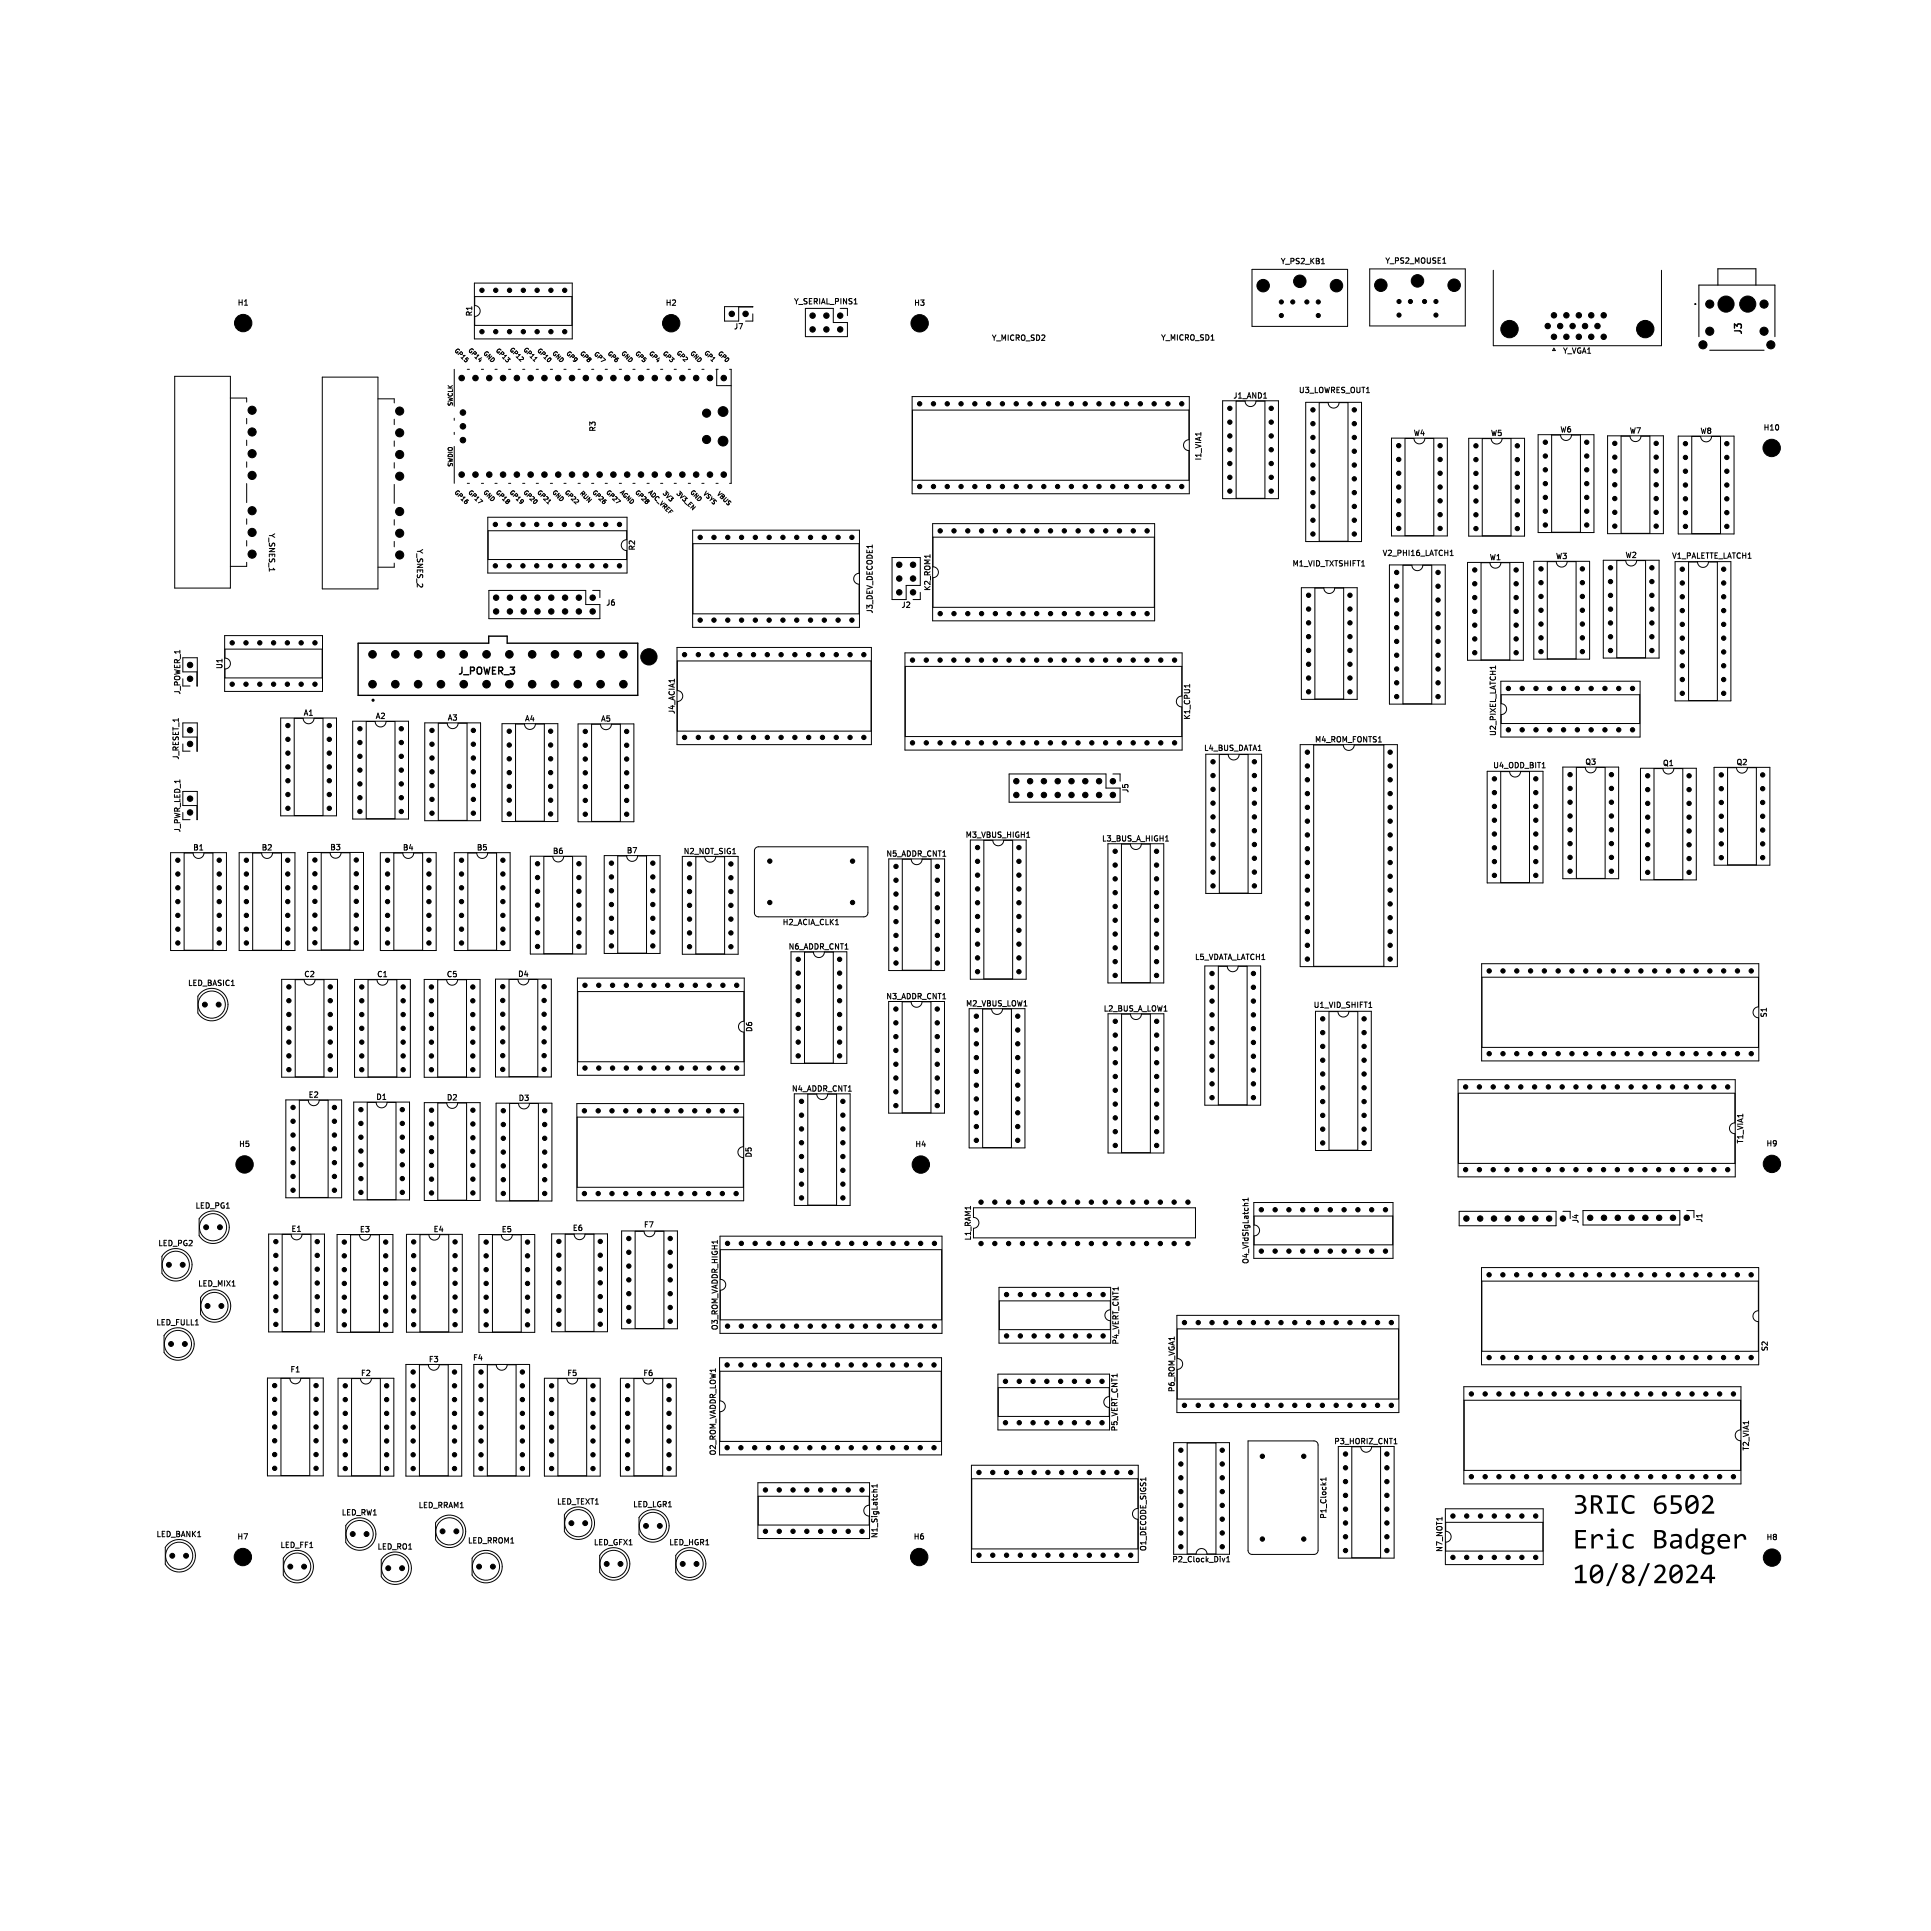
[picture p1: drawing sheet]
<svg xmlns="http://www.w3.org/2000/svg" width="356mm" height="356mm" viewBox="0 0 356 356" stroke-linecap="round" stroke-linejoin="round" font-family="sans-serif">
<defs><g id="words">
<g font-size="5.3">
<text x="289.6" y="279.4">3RIC 6502</text>
<text x="289.6" y="285.8">Eric</text>
<text x="304.2" y="285.8">Badger</text>
<text x="289.6" y="292.2">10/8/2024</text>
</g>
<g font-size="1.8">
<text x="321.1" y="61.8" transform="rotate(-90 321.1 61.8)">J3</text>
<text x="84.2" y="124.6">J_POWER_3</text>
</g>
<g font-size="1.4">
<text x="235.7" y="48.8">Y_PS2_KB1</text>
<text x="255" y="48.8">Y_PS2_MOUSE1</text>
<text x="43.7" y="56.5">H1</text>
<text x="87.1" y="58.4" transform="rotate(-90 87.1 58.4)">R1</text>
<text x="122.5" y="56.5">H2</text>
<text x="146.1" y="56.2">Y_SERIAL_PINS1</text>
<text x="168.2" y="56.5">H3</text>
<text x="135" y="60.9">J7</text>
<text x="182.5" y="63">Y_MICRO_SD2</text>
<text x="213.7" y="62.9">Y_MICRO_SD1</text>
<text x="287.7" y="65.3">Y_VGA1</text>
<text x="227" y="73.6">J1_AND1</text>
<text x="239.1" y="72.6">U3_LOWRES_OUT1</text>
<text x="109.9" y="79.6" transform="rotate(-90 109.9 79.6)">R3</text>
<text x="260.2" y="80.5">W4</text>
<text x="274.4" y="80.5">W5</text>
<text x="287.2" y="79.8">W6</text>
<text x="300" y="80">W7</text>
<text x="313" y="80.1">W8</text>
<text x="324.7" y="79.5">H10</text>
<text x="221.4" y="84.9" transform="rotate(-90 221.4 84.9)">I1_VIA1</text>
<text x="49.3" y="98.1" transform="rotate(90 49.3 98.1)">Y_SNES_1</text>
<text x="76.6" y="101" transform="rotate(90 76.6 101)">Y_SNES_2</text>
<text x="117.1" y="101.5" transform="rotate(-90 117.1 101.5)">R2</text>
<text x="237.9" y="104.5">M1_VID_TXTSHIFT1</text>
<text x="254.5" y="102.6">V2_PHI16_LATCH1</text>
<text x="274.2" y="103.4">W1</text>
<text x="286.4" y="103.2">W3</text>
<text x="299.2" y="103">W2</text>
<text x="307.8" y="103.1">V1_PALETTE_LATCH1</text>
<text x="111.5" y="111.7">J6</text>
<text x="160.9" y="113.1" transform="rotate(-90 160.9 113.1)">J3_DEV_DECODE1</text>
<text x="165.9" y="112.1">J2</text>
<text x="171.5" y="108.9" transform="rotate(-90 171.5 108.9)">K2_ROM1</text>
<text x="41.2" y="123.3" transform="rotate(-90 41.2 123.3)">U1</text>
<text x="33.4" y="128" transform="rotate(-90 33.4 128)">J_POWER_1</text>
<text x="124.5" y="131.6" transform="rotate(-90 124.5 131.6)">J4_ACIA1</text>
<text x="55.8" y="132">A1</text>
<text x="69.1" y="132.6">A2</text>
<text x="82.3" y="132.9">A3</text>
<text x="96.6" y="133.1">A4</text>
<text x="110.6" y="133.1">A5</text>
<text x="219.4" y="132.7" transform="rotate(-90 219.4 132.7)">K1_CPU1</text>
<text x="242" y="136.9">M4_ROM_FONTS1</text>
<text x="275.7" y="135.7" transform="rotate(-90 275.7 135.7)">U2_PIXEL_LATCH1</text>
<text x="33.1" y="140" transform="rotate(-90 33.1 140)">J_RESET_1</text>
<text x="221.6" y="138.5">L4_BUS_DATA1</text>
<text x="274.9" y="141.7">U4_ODD_BIT1</text>
<text x="291.8" y="141">Q3</text>
<text x="306.1" y="141.3">Q1</text>
<text x="319.7" y="141.1">Q2</text>
<text x="208" y="146.1" transform="rotate(-90 208 146.1)">J5</text>
<text x="33.4" y="153.4" transform="rotate(-90 33.4 153.4)">J_PWR_LED_1</text>
<text x="177.7" y="154.5">M3_VBUS_HIGH1</text>
<text x="202.8" y="155.2">L3_BUS_A_HIGH1</text>
<text x="35.5" y="156.8">B1</text>
<text x="48.1" y="156.8">B2</text>
<text x="60.7" y="156.8">B3</text>
<text x="74.1" y="156.8">B4</text>
<text x="87.7" y="156.8">B5</text>
<text x="101.7" y="157.5">B6</text>
<text x="115.3" y="157.3">B7</text>
<text x="125.8" y="157.5">N2_NOT_SIG1</text>
<text x="163.1" y="158">N5_ADDR_CNT1</text>
<text x="144" y="170.6">H2_ACIA_CLK1</text>
<text x="145.1" y="175.1">N6_ADDR_CNT1</text>
<text x="220" y="177">L5_VDATA_LATCH1</text>
<text x="34.5" y="181.8">LED_BASIC1</text>
<text x="55.9" y="180.1">C2</text>
<text x="69.3" y="180.1">C1</text>
<text x="82.2" y="180.2">C5</text>
<text x="95.3" y="180.1">D4</text>
<text x="163.1" y="184.2">N3_ADDR_CNT1</text>
<text x="177.8" y="185.5">M2_VBUS_LOW1</text>
<text x="241.8" y="185.8">U1_VID_SHIFT1</text>
<text x="138.7" y="190.2" transform="rotate(-90 138.7 190.2)">D6</text>
<text x="203.1" y="186.5">L2_BUS_A_LOW1</text>
<text x="325.6" y="187.5" transform="rotate(-90 325.6 187.5)">S1</text>
<text x="56.7" y="202.3">E2</text>
<text x="69.2" y="202.7">D1</text>
<text x="82.2" y="202.8">D2</text>
<text x="95.4" y="202.9">D3</text>
<text x="145.7" y="201.2">N4_ADDR_CNT1</text>
<text x="43.9" y="211.4">H5</text>
<text x="138.6" y="213.3" transform="rotate(-90 138.6 213.3)">D5</text>
<text x="168.4" y="211.4">H4</text>
<text x="321.2" y="210.7" transform="rotate(-90 321.2 210.7)">T1_VIA1</text>
<text x="325.2" y="211.3">H9</text>
<text x="35.9" y="222.8">LED_PG1</text>
<text x="53.6" y="227">E1</text>
<text x="66.2" y="227.1">E3</text>
<text x="79.7" y="227.1">E4</text>
<text x="92.3" y="227.1">E5</text>
<text x="105.4" y="226.9">E6</text>
<text x="118.5" y="226.3">F7</text>
<text x="290.9" y="225.4" transform="rotate(-90 290.9 225.4)">J4</text>
<text x="313.7" y="225.2" transform="rotate(-90 313.7 225.2)">J1</text>
<text x="29" y="229.7">LED_PG2</text>
<text x="179" y="228.6" transform="rotate(-90 179 228.6)">L1_RAM1</text>
<text x="230.1" y="232.9" transform="rotate(-90 230.1 232.9)">O4_VidSigLatch1</text>
<text x="36.4" y="237.1">LED_MIX1</text>
<text x="28.7" y="244.3">LED_FULL1</text>
<text x="132.4" y="245.1" transform="rotate(-90 132.4 245.1)">O3_ROM_VADDR_HIGH1</text>
<text x="78.9" y="251.1">F3</text>
<text x="87" y="250.7">F4</text>
<text x="206.2" y="247.7" transform="rotate(-90 206.2 247.7)">P4_VERT_CNT1</text>
<text x="325.7" y="249" transform="rotate(-90 325.7 249)">S2</text>
<text x="53.4" y="252.9">F1</text>
<text x="66.4" y="253.6">F2</text>
<text x="104.4" y="253.6">F5</text>
<text x="118.4" y="253.6">F6</text>
<text x="216.5" y="256.5" transform="rotate(-90 216.5 256.5)">P6_ROM_VGA1</text>
<text x="206" y="263.7" transform="rotate(-90 206 263.7)">P5_VERT_CNT1</text>
<text x="132" y="268.1" transform="rotate(-90 132 268.1)">O2_ROM_VADDR_LOW1</text>
<text x="245.6" y="266.2">P3_HORIZ_CNT1</text>
<text x="322.3" y="267.3" transform="rotate(-90 322.3 267.3)">T2_VIA1</text>
<text x="62.8" y="279.3">LED_RW1</text>
<text x="77" y="277.9">LED_RRAM1</text>
<text x="102.5" y="277.3">LED_TEXT1</text>
<text x="116.5" y="277.8">LED_LGR1</text>
<text x="244.5" y="279.8" transform="rotate(-90 244.5 279.8)">P1_Clock1</text>
<text x="28.7" y="283.3">LED_BANK1</text>
<text x="43.6" y="283.7">H7</text>
<text x="51.5" y="285.3">LED_FF1</text>
<text x="69.4" y="285.6">LED_RO1</text>
<text x="86.1" y="284.4">LED_RROM1</text>
<text x="109.3" y="284.8">LED_GFX1</text>
<text x="123.1" y="284.8">LED_HGR1</text>
<text x="161.8" y="283.4" transform="rotate(-90 161.8 283.4)">N1_SigLatch1</text>
<text x="168.2" y="283.7">H6</text>
<text x="211.3" y="285.8" transform="rotate(-90 211.3 285.8)">O1_DECODE_SIGS1</text>
<text x="215.8" y="287.9">P2_Clock_Div1</text>
<text x="265.8" y="285.9" transform="rotate(-90 265.8 285.9)">N7_NOT1</text>
<text x="325.2" y="283.8">H8</text>
</g>
<g font-size="1.1">
<text x="83.4" y="64.7" transform="rotate(45 83.4 64.7)">GP15</text>
<text x="85.9" y="64.6" transform="rotate(45 85.9 64.6)">GP14</text>
<text x="88.7" y="65.2" transform="rotate(45 88.7 65.2)">GND</text>
<text x="91" y="64.7" transform="rotate(45 91 64.7)">GP13</text>
<text x="93.5" y="64.5" transform="rotate(45 93.5 64.5)">GP12</text>
<text x="96.1" y="64.5" transform="rotate(45 96.1 64.5)">GP11</text>
<text x="98.6" y="64.7" transform="rotate(45 98.6 64.7)">GP10</text>
<text x="101.4" y="65.2" transform="rotate(45 101.4 65.2)">GND</text>
<text x="104" y="65.2" transform="rotate(45 104 65.2)">GP9</text>
<text x="106.5" y="65.2" transform="rotate(45 106.5 65.2)">GP8</text>
<text x="109.1" y="65.3" transform="rotate(45 109.1 65.3)">GP7</text>
<text x="111.6" y="65.2" transform="rotate(45 111.6 65.2)">GP6</text>
<text x="114.1" y="65.2" transform="rotate(45 114.1 65.2)">GND</text>
<text x="116.7" y="65.2" transform="rotate(45 116.7 65.2)">GP5</text>
<text x="119.2" y="65.2" transform="rotate(45 119.2 65.2)">GP4</text>
<text x="121.7" y="65.2" transform="rotate(45 121.7 65.2)">GP3</text>
<text x="124.3" y="65.1" transform="rotate(45 124.3 65.1)">GP2</text>
<text x="126.8" y="65.2" transform="rotate(45 126.8 65.2)">GND</text>
<text x="129.4" y="65.1" transform="rotate(45 129.4 65.1)">GP1</text>
<text x="131.9" y="65.2" transform="rotate(45 131.9 65.2)">GP0</text>
<text x="83.6" y="74.9" transform="rotate(-90 83.6 74.9)">SWCLK</text>
<text x="83.6" y="86.1" transform="rotate(-90 83.6 86.1)">SWDIO</text>
<text x="83.4" y="90.8" transform="rotate(45 83.4 90.8)">GP16</text>
<text x="85.9" y="90.8" transform="rotate(45 85.9 90.8)">GP17</text>
<text x="88.7" y="90.8" transform="rotate(45 88.7 90.8)">GND</text>
<text x="91" y="90.8" transform="rotate(45 91 90.8)">GP18</text>
<text x="93.5" y="90.8" transform="rotate(45 93.5 90.8)">GP19</text>
<text x="96.1" y="90.8" transform="rotate(45 96.1 90.8)">GP20</text>
<text x="98.6" y="90.8" transform="rotate(45 98.6 90.8)">GP21</text>
<text x="101.4" y="90.8" transform="rotate(45 101.4 90.8)">GND</text>
<text x="103.7" y="90.8" transform="rotate(45 103.7 90.8)">GP22</text>
<text x="106.5" y="91" transform="rotate(45 106.5 91)">RUN</text>
<text x="108.8" y="90.8" transform="rotate(45 108.8 90.8)">GP26</text>
<text x="111.3" y="90.8" transform="rotate(45 111.3 90.8)">GP27</text>
<text x="113.9" y="90.8" transform="rotate(45 113.9 90.8)">AGND</text>
<text x="116.6" y="90.8" transform="rotate(45 116.6 90.8)">GP28</text>
<text x="119.1" y="90.8" transform="rotate(45 119.1 90.8)">ADC_VREF</text>
<text x="121.7" y="91" transform="rotate(45 121.7 91)">3V3</text>
<text x="124.3" y="91" transform="rotate(45 124.3 91)">3V3_EN</text>
<text x="126.8" y="90.8" transform="rotate(45 126.8 90.8)">GND</text>
<text x="129.2" y="91" transform="rotate(45 129.2 91)">VSYS</text>
<text x="131.7" y="91.1" transform="rotate(45 131.7 91.1)">VBUS</text>
</g>
</g></defs>
<path d="M299.2 282.9a1.54 1.54 0 0 1 1.6-.3v.4a.99 .99 0 0 0-1.5 .8 .99 .99 0 0 0 1.5 .8v.5a1.4 1.4 0 0 1-1.8-.4 1.4 1.4 0 0 1 .2-1.8zM314.6 288.2h.7v2.2h.5v.4h-.5v.8h-.5v-.8h-1.7v-.4h1.7v-1.8l-1.2 1.8h-.5z" fill="#000"/>
<g fill="none" stroke="#000" stroke-width=".18">
<path d="M87.4 52.1h18v10.3h-18zM87.4 54.6h17.9v5.3h-17.9v-1.6a1 1 0 0 0 1-1 1 1 0 0 0-1-1zM133.4 56.5h5.2h-2.6v2.6h-2.6zM138.6 57.8v1.3h-1.3M148.3 56.8h5.2v2.6h2.6v2.6h-7.8zM156.1 56.8v1.3M157.3 56h.6M230.6 49.6h17.6v10.5h-17.6zM243.3 48.6h.6M252.2 49.5h17.6v10.5h-17.6zM265.7 48.5h.6M275 49.8v13.9h31v-13.9"/>
<path d="M32.2 69.3h10.2v39h-10.2zM42.4 73.3h3v.8M45.4 77.1v.9M59.3 69.5h10.3v39h-10.3zM69.6 73.4h3v.8M72.6 77.2v1M83.7 68v6.8M83.7 77v.4M83.7 79.6v.4M86.1 68h.3M88.7 68h.4M91.1 68h.4"/>
<path d="M93.7 68h.4M96.2 68h.5M98.8 68h.3M101.4 68h.4M103.8 68h.4M106.4 68h.4M108.9 68h.5M111.5 68h.3M114.1 68h.4M116.5 68h.4M119.1 68h.4M121.6 68h.5"/>
<path d="M124.2 68h.3M126.8 68h.4M129.2 68h.4M131.8 68h.4M132 68v3h2.6M134.3 68h.3v21h-.3M168 73h51v17.9h-51zM168 75.5h51v5.5a1 1 0 0 0-1 1 1 1 0 0 0 1 1v5.4h-51zM221.1 79.6v.6M225.1 73.8h10.3v18h-10.3zM227.6 73.9v17.9h5.3v-17.9M229.3 73.9a1 1 0 0 0 1 1 1 1 0 0 0 1-1"/>
<path d="M232.7 73.3h.6M240.5 74.1h10.2v25.6h-10.2zM242.9 74.2h1.7a1 1 0 0 0 1 1 1 1 0 0 0 1-1h1.6v25.5h-5.3zM286.2 64.1l.2 .5h-.5zM45.4 81v1M45.4 85v1.1M45.4 89v3.5M45.4 95.5v1.1M45.4 99.6v1M72.6 81.2v1M72.6 85.2v1M72.6 89.2v3.5"/>
<path d="M72.6 95.7v1M72.6 99.7v1M83.7 82.2v6.8M86.1 89h.3M88.7 89h.4M88.9 92.3l-.8 .3M89.8 95.3h25.7v10.2h-25.7zM89.9 97.7h25.5v1.7a1 1 0 0 0-1 1 1 1 0 0 0 1 1v1.6h-25.5zM91.1 89h.4M93.7 89h.4M96.2 89h.5M98.8 89h.3"/>
<path d="M101.4 89h.4M103.8 89h.4M106.4 89h.4M108.9 89h.5M111.5 89h.3M114.1 89h.4M116.5 89h.4M119.1 89h.4M121.6 89h.5M124.2 89h.3M126.8 89h.4M127.5 97.6h30.8v17.9h-30.8z"/>
<path d="M129.2 89h.4M131.8 89h.4M171.7 96.4h40.9v17.9h-40.9zM171.8 98.9h40.8v12.9h-40.8v-5.4a1 1 0 0 0 1-1 1 1 0 0 0-1-1zM256.3 80.7h10.2v18h-10.2zM258.7 80.7h1.7a1 1 0 0 0 1 1 1 1 0 0 0 1-1h1.6v17.9h-5.3zM270.5 80.7h10.2v18h-10.2zM273 80.8h1.6a1 1 0 0 0 1 1 1 1 0 0 0 1-1h1.7v17.9h-5.3zM283.3 80.1h10.2v18h-10.2zM285.7 80.1h1.7a1 1 0 0 0 1 1 1 1 0 0 0 1-1h1.6v17.9h-5.3zM296 80.3h10.3v18h-10.3zM298.5 80.3h1.7a1 1 0 0 0 1 1 1 1 0 0 0 1-1h1.6v17.9h-5.3z"/>
<path d="M309 80.3h10.3v18h-10.3zM311.5 80.4h1.7a1 1 0 0 0 1 1 1 1 0 0 0 1-1h1.6v17.9h-5.3zM41.4 117.1h18v10.2h-18zM41.4 119.5h17.9v5.3h-17.9v-1.6a1 1 0 0 0 1-1 1 1 0 0 0-1-1zM45.4 103.5v.8h-3M72.6 103.7v.7h-3M90 108.7h17.9v2.6h2.6v2.6h-20.5zM109.1 108.7h1.4v1.4M124.7 119.2h35.8v17.9h-35.8zM127.6 100.1h30.6v5.5a1 1 0 0 0-1 1 1 1 0 0 0 1 1v5.4h-30.6zM164.3 102.7h5.2v5.1h-2.6v2.6h-2.6zM169.5 109.1v1.3h-1.4"/>
<path d="M171.3 102.1v.6M239.7 108.2h10.2v20.6h-10.2zM242.1 108.3h1.7a1 1 0 0 0 1 1 1 1 0 0 0 1-1h1.6v20.4h-5.3zM255.9 104h10.2v25.7h-10.2zM258.4 104.1h1.6a1 1 0 0 0 1 1 1 1 0 0 0 1-1h1.7v25.5h-5.3zM267.1 102.3h.5M267.1 101.6l.2-.3v1M270.3 103.6h10.2v18h-10.2zM272.7 103.6h1.7a1 1 0 0 0 1 1 1 1 0 0 0 1-1h1.6v17.9h-5.3zM282.5 103.4h10.2v18h-10.2zM284.9 103.4h1.7a1 1 0 0 0 1 1 1 1 0 0 0 1-1h1.6v17.9h-5.3zM295.2 103.2h10.3v18h-10.3z"/>
<path d="M297.7 103.2h1.7a1 1 0 0 0 1 1 1 1 0 0 0 1-1h1.6v17.9h-5.3zM308.5 103.4h10.2v25.7h-10.2zM311 103.5v25.5h5.3v-25.5M312.6 103.5a1 1 0 0 0 1 1 1 1 0 0 0 1-1M33.7 126.3h1.3M33.7 121.1h2.6v5.2v-2.6h-2.6zM33.7 133.1h2.6v5.2v-2.6h-2.6zM33.7 138.3h1.3M51.7 132.2h10.3v18h-10.3zM54.2 132.3h1.6a1 1 0 0 0 1 1 1 1 0 0 0 1-1h1.7v17.9h-5.3zM65 132.8h10.2v18h-10.2zM67.4 132.9h1.7a1 1 0 0 0 1 1 1 1 0 0 0 1-1h1.6v17.9h-5.3z"/>
<path d="M78.2 133.1h10.3v18h-10.3zM80.7 133.2h1.7a1 1 0 0 0 1 1 1 1 0 0 0 1-1h1.6v17.9h-5.3zM92.4 133.3h10.3v18h-10.3zM94.9 133.3h1.7a1 1 0 0 0 1 1 1 1 0 0 0 1-1h1.6v17.9h-5.3zM106.4 133.3h10.3v18h-10.3zM108.9 133.4h1.7a1 1 0 0 0 1 1 1 1 0 0 0 1-1h1.6v17.9h-5.3zM124.2 125.1v.5M124.7 121.7h35.7v12.9h-35.7v-5.4a1 1 0 0 0 1-1 1 1 0 0 0-1-1zM166.6 120.2h51.1v17.9h-51.1zM166.7 122.7h50.9v5.5a1 1 0 0 0-1 1 1 1 0 0 0 1 1v5.4h-50.9zM219.1 126v.6M222.1 138.9h10.2v25.6h-10.2z"/>
<path d="M224.5 138.9v25.6h5.3v-25.6M226.2 138.9a1 1 0 0 0 1 1 1 1 0 0 0 1-1M239.4 137.1h17.9v40.9h-17.9zM241.9 137.2h5.5a1 1 0 0 0 1 1 1 1 0 0 0 1-1h5.4v40.8h-12.9zM275.4 122.6v.6M276.4 125.5h25.6v10.2h-25.6zM276.4 127.9h25.6v5.3h-25.6v-1.6a1 1 0 0 0 1-1 1 1 0 0 0-1-1zM31.4 157h10.3v18h-10.3zM33.7 145.7h2.6v5.2v-2.6h-2.6zM33.7 150.9h1.3M33.9 157.1h1.7a1 1 0 0 0 1 1 1 1 0 0 0 1-1h1.6v17.9h-5.3zM44 157h10.3v18h-10.3z"/>
<path d="M46.5 157.1h1.7a1 1 0 0 0 1 1 1 1 0 0 0 1-1h1.6v17.9h-5.3zM56.7 157h10.2v18h-10.2zM59.1 157h1.7a1 1 0 0 0 1 1 1 1 0 0 0 1-1h1.6v17.9h-5.3zM70 157h10.3v18h-10.3zM72.5 157.1h1.7a1 1 0 0 0 1 1 1 1 0 0 0 1-1h1.6v17.9h-5.3zM83.7 157h10.2v18h-10.2zM86.1 157.1h1.7a1 1 0 0 0 1 1 1 1 0 0 0 1-1h1.6v17.9h-5.3zM97.7 157.7h10.2v18h-10.2zM100.1 157.7h1.7a1 1 0 0 0 1 1 1 1 0 0 0 1-1h1.6v17.9h-5.3zM111.3 157.6h10.2v18h-10.2zM113.8 157.6h1.6a1 1 0 0 0 1 1 1 1 0 0 0 1-1h1.7v17.9h-5.3zM125.6 157.7h10.3v18h-10.3z"/>
<path d="M128.1 157.8v17.9h5.3v-17.9M129.8 157.8a1 1 0 0 0 1 1 1 1 0 0 0 1-1M134.9 157.2h.6M139.1 156.2l.6-.3h20.1v12.2a.75 .75 0 0 1-.7 .7h-19.4a.75 .75 0 0 1-.8-.7v-11.4zM163.7 158.2h10.3v20.5h-10.3zM166.2 158.2v20.5h5.3v-20.5M167.8 158.2a1 1 0 0 0 1 1 1 1 0 0 0 1-1M178.7 154.7h10.3v25.6h-10.3zM181.2 154.8v25.5h5.3v-25.5M182.8 154.8a1 1 0 0 0 1 1 1 1 0 0 0 1-1M185.8 142.5h17.9v2.6h2.6v2.6h-20.5zM189.1 154.2h.5"/>
<path d="M204 155.4h10.3v25.6h-10.3zM204.9 142.5h1.4v1.4M206.5 155.4v25.6h5.3v-25.6M208.2 155.4a1 1 0 0 0 1 1 1 1 0 0 0 1-1M214.6 154.9h.6M273.9 142h10.2v20.6h-10.2zM276.4 142.1v20.4h5.3v-20.4M278 142.1a1 1 0 0 0 1 1 1 1 0 0 0 1-1M284 141.4h.6M287.8 141.3h10.3v20.5h-10.3zM290.3 141.3h1.6a1 1 0 0 0 1 1 1 1 0 0 0 1-1h1.7v20.5h-5.3zM302.1 141.5h10.3v20.5h-10.3z"/>
<path d="M304.6 141.5h1.6a1 1 0 0 0 1 1 1 1 0 0 0 1-1h1.7v20.5h-5.3zM315.7 141.3h10.2v18h-10.2zM318.1 141.4h1.7a1 1 0 0 0 1 1 1 1 0 0 0 1-1h1.6v17.9h-5.3zM145.7 175.3h10.2v20.5h-10.2zM148.2 175.3v20.5h5.3v-20.5M149.8 175.3a1 1 0 0 0 1 1 1 1 0 0 0 1-1M153.9 170.3h.5M221.9 177.9h10.2v25.6h-10.2zM224.4 177.9h1.6a1 1 0 0 0 1 1 1 1 0 0 0 1-1h1.7v25.6h-5.3zM272.8 177.5h51.1v17.9h-51.1zM272.9 180h50.9v5.4a1 1 0 0 0-1 1 1 1 0 0 0 1 1v5.5h-50.9zM36.9 182.9a2.99 2.99 0 0 1 4.4 .2 2.99 2.99 0 0 1-.6 4.3 2.99 2.99 0 0 1-4.3-.9v-3z"/>
<path d="M51.9 180.3h10.2v18.1h-10.2zM54.4 180.4h1.6a1 1 0 0 0 1 1 1 1 0 0 0 1-1h1.7v17.9h-5.3zM65.3 180.4h10.3v18h-10.3zM67.8 180.4h1.6a1 1 0 0 0 1 1 1 1 0 0 0 1-1h1.7v17.9h-5.3zM78.1 180.4h10.3v18h-10.3zM80.6 180.4h1.7a1 1 0 0 0 1 1 1 1 0 0 0 1-1h1.6v17.9h-5.3zM91.3 180.3h10.2v18h-10.2zM93.7 180.4h1.7a1 1 0 0 0 1 1 1 1 0 0 0 1-1h1.6v17.9h-5.3zM106.3 180.1h30.8v17.9h-30.8zM106.4 182.6h30.6v5.5a1 1 0 0 0-1 1 1 1 0 0 0 1 1v5.4h-30.6zM163.6 184.4h10.3v20.6h-10.3zM166.1 184.5v20.4h5.3v-20.4"/>
<path d="M167.8 184.5a1 1 0 0 0 1 1 1 1 0 0 0 1-1M178.5 185.7h10.2v25.7h-10.2zM181 185.8v25.5h5.3v-25.5M182.6 185.8a1 1 0 0 0 1 1 1 1 0 0 0 1-1M204 186.7h10.3v25.6h-10.3zM206.5 186.7v25.6h5.3v-25.6M208.2 186.7a1 1 0 0 0 1 1 1 1 0 0 0 1-1M242.2 186.2h10.3v25.7h-10.3zM244.7 186.3v25.5h5.3v-25.5M246.4 186.3a1 1 0 0 0 1 1 1 1 0 0 0 1-1M252.1 185.5h.5M268.5 198.8h51v17.9h-51z"/>
<path d="M52.6 202.6h10.3v18h-10.3zM55.1 202.6h1.7a1 1 0 0 0 1 1 1 1 0 0 0 1-1h1.6v17.9h-5.3zM65.1 203h10.3v18h-10.3zM67.6 203h1.7a1 1 0 0 0 1 1 1 1 0 0 0 1-1h1.6v17.9h-5.3zM78.1 203.1h10.3v18h-10.3zM80.6 203.1h1.7a1 1 0 0 0 1 1 1 1 0 0 0 1-1h1.6v17.9h-5.3zM91.4 203.2h10.2v18h-10.2zM93.8 203.2h1.7a1 1 0 0 0 1 1 1 1 0 0 0 1-1h1.6v17.9h-5.3zM106.2 203.2h30.7v17.9h-30.7zM106.3 205.7h30.6v5.5a1 1 0 0 0-1 1 1 1 0 0 0 1 1v5.4h-30.6zM146.3 201.4h10.3v20.6h-10.3zM148.8 201.5v20.4h5.3v-20.4"/>
<path d="M150.4 201.5a1 1 0 0 0 1 1 1 1 0 0 0 1-1M268.6 201.3h50.9v5.5a1 1 0 0 0-1 1 1 1 0 0 0 1 1v5.4h-50.9zM30.3 230.8a2.99 2.99 0 0 1 4.4 .2 2.99 2.99 0 0 1-.6 4.3 2.99 2.99 0 0 1-4.3-.8v-3.1zM37.1 223.9a2.99 2.99 0 0 1 4.4 .2 2.99 2.99 0 0 1-.5 4.3 2.99 2.99 0 0 1-4.3-.9v-3zM37.4 238.4a2.99 2.99 0 0 1 4.4 .2 2.99 2.99 0 0 1-.6 4.3 2.99 2.99 0 0 1-4.3-.9v-3zM49.5 227.3h10.2v18h-10.2zM52 227.3h1.6a1 1 0 0 0 1 1 1 1 0 0 0 1-1h1.7v17.9h-5.3zM62.1 227.3h10.3v18.1h-10.3zM64.6 227.4h1.6a1 1 0 0 0 1 1 1 1 0 0 0 1-1h1.7v17.9h-5.3zM74.8 227.3h10.3v18h-10.3zM77.3 227.4h1.7a1 1 0 0 0 1 1 1 1 0 0 0 1-1h1.6v17.9h-5.3zM88.2 227.3h10.3v18.1h-10.3z"/>
<path d="M90.7 227.4h1.6a1 1 0 0 0 1 1 1 1 0 0 0 1-1h1.7v17.9h-5.3zM101.6 227.2h10.3v18h-10.3zM104.1 227.3h1.6a1 1 0 0 0 1 1 1 1 0 0 0 1-1h1.7v17.9h-5.3zM114.5 226.7h10.3v18h-10.3zM117 226.7h1.6a1 1 0 0 0 1 1 1 1 0 0 0 1-1h1.7v17.9h-5.3zM132.6 227.6h40.9v17.9h-40.9zM132.6 230.1h40.8v13h-40.8v-5.5a1 1 0 0 0 1-1 1 1 0 0 0-1-1zM178.7 222.1v.6M179.3 224.2a1 1 0 0 1 1 1 1 1 0 0 1-1 1M179.3 222.4h40.8v5.6h-40.8M184 237.1h20.5v10.3h-20.5zM184 239.6h20.5v1.6a1 1 0 0 0-1 1 1 1 0 0 0 1 1v1.7h-20.5z"/>
<path d="M229.9 221.6h-.6l-.1 .3M229.9 220.6v.6M229.9 220.9h-1l.2 .3M230.9 221.4h25.6v10.3h-25.6zM231 223.9h25.5v5.3h-25.5v-1.6a1 1 0 0 0 .9-1 1 1 0 0 0-.9-1zM268.7 223.1h17.9v2.6h-17.9zM272.8 233.4h51.1v17.9h-51.1zM272.9 235.9h50.9v5.5a1 1 0 0 0-1 1 1 1 0 0 0 1 1v5.4h-50.9zM287.8 223.1h1.4v1.3M291.5 222.9h17.8v2.7h-17.8zM310.6 222.9h1.4v1.4M30.7 245.4a2.99 2.99 0 0 1 4.3 .2 2.99 2.99 0 0 1-.5 4.3 2.99 2.99 0 0 1-4.3-.9v-3z"/>
<path d="M36 244h.6M49.3 253.8h10.2v18h-10.2zM51.7 253.8h1.7a1 1 0 0 0 1 1 1 1 0 0 0 1-1h1.6v17.9h-5.3zM62.3 253.8h10.2v18h-10.2zM64.7 253.9h1.7a1 1 0 0 0 1 1 1 1 0 0 0 1-1h1.6v17.9h-5.3zM74.7 251.3h10.3v20.5h-10.3zM77.2 251.3h1.7a1 1 0 0 0 1 1 1 1 0 0 0 1-1h1.6v20.5h-5.3zM87.3 251.3h10.2v20.5h-10.2zM89.7 251.3h1.7a1 1 0 0 0 1 1 1 1 0 0 0 1-1h1.6v20.5h-5.3zM100.2 253.8h10.3v18h-10.3zM102.7 253.9h1.7a1 1 0 0 0 1 1 1 1 0 0 0 1-1h1.6v17.9h-5.3zM114.2 253.8h10.3v18h-10.3z"/>
<path d="M116.7 253.9h1.7a1 1 0 0 0 1 1 1 1 0 0 0 1-1h1.6v17.9h-5.3zM132.5 250h40.9v17.9h-40.9zM132.6 252.5h40.7v12.9h-40.7v-5.4a1 1 0 0 0 1-1 1 1 0 0 0-1-1zM183.8 253.1h20.5v10.2h-20.5zM183.8 255.5h20.5v1.7a1 1 0 0 0-1 1 1 1 0 0 0 1 1v1.6h-20.5zM216.7 242.2h40.9v17.9h-40.9zM216.8 244.7h40.8v12.9h-40.8v-5.4a1 1 0 0 0 1-1 1 1 0 0 0-1-1zM269.6 255.4h51v17.9h-51zM269.6 257.9h50.9v5.4a1 1 0 0 0-1 1 1 1 0 0 0 1 1v5.5h-50.9zM80.7 279.9a2.99 2.99 0 0 1 4.3 .2 2.99 2.99 0 0 1-.5 4.3 2.99 2.99 0 0 1-4.3-.9v-3zM104.4 278.4a2.99 2.99 0 0 1 4.4 .2 2.99 2.99 0 0 1-.6 4.3 2.99 2.99 0 0 1-4.3-.9v-3zM118.1 278.9a2.99 2.99 0 0 1 4.4 .2 2.99 2.99 0 0 1-.5 4.3 2.99 2.99 0 0 1-4.3-.9v-3z"/>
<path d="M139.6 273.1h20.5v10.2h-20.5zM139.6 275.5h20.5v1.7a1 1 0 0 0-1 1 1 1 0 0 0 1 1v1.6h-20.5zM161.5 274.3h-.5l-.1 .2M161.5 273.3v.6M161.5 273.6h-1l.3 .3M178.9 269.8h30.7v17.9h-30.7zM179 272.3h30.5v5.5a1 1 0 0 0-1 1 1 1 0 0 0 1 1v5.4h-30.5zM216.1 265.7h10.3v20.5h-10.3zM218.6 265.7h5.3v20.5h-1.6a1 1 0 0 0-1-1 1 1 0 0 0-1 1h-1.7zM229.8 265.3h12.2a.75 .75 0 0 1 .7 .8v19.4a.75 .75 0 0 1-.7 .8h-11.4a.75 .75 0 0 1-.8-.8zM244.2 272.1v.6M244.2 272.4h-1l.3 .3"/>
<path d="M246.5 266.4h10.2v20.5h-10.2zM248.9 266.4v20.5h5.3v-20.5M250.6 266.4a1 1 0 0 0 1 1 1 1 0 0 0 1-1M256.7 265.9h.6M265.6 279.4v.6M266.2 277.9h18v10.2h-18zM30.9 284.4a2.99 2.99 0 0 1 4.4 .2 2.99 2.99 0 0 1-.6 4.3 2.99 2.99 0 0 1-4.3-.9v-3zM36.4 283h.6M52.6 286.4a2.99 2.99 0 0 1 4.4 .2 2.99 2.99 0 0 1-.5 4.3 2.99 2.99 0 0 1-4.3-.9v-3zM64.1 280.4a2.99 2.99 0 0 1 4.4 .2 2.99 2.99 0 0 1-.5 4.3 2.99 2.99 0 0 1-4.3-.9v-3zM70.7 286.7a2.99 2.99 0 0 1 4.3 .2 2.99 2.99 0 0 1-.5 4.3 2.99 2.99 0 0 1-4.3-.9v-3.1zM87.4 286.4a2.99 2.99 0 0 1 4.4 .2 2.99 2.99 0 0 1-.6 4.3 2.99 2.99 0 0 1-4.3-.9v-3z"/>
<path d="M110.9 285.9a2.99 2.99 0 0 1 4.4 .2 2.99 2.99 0 0 1-.6 4.3 2.99 2.99 0 0 1-4.3-.9v-3zM124.9 285.9a2.99 2.99 0 0 1 4.4 .2 2.99 2.99 0 0 1-.6 4.3 2.99 2.99 0 0 1-4.3-.9v-3zM225.6 287l-.3 .6M225.9 287.6h.6M225.9 286.9l.3-.3v1M266.2 282a1 1 0 0 1 1 1 1 1 0 0 1-1 1M266.2 280.3h17.9v5.3h-17.9"/>
<circle cx="312.2" cy="56" r=".05"/>
<circle cx="39" cy="185" r="2.5"/>
<circle cx="32.4" cy="232.9" r="2.5"/>
<circle cx="39.2" cy="226" r="2.5"/>
<circle cx="32.8" cy="247.5" r="2.5"/>
<circle cx="39.5" cy="240.5" r="2.5"/>
<circle cx="33" cy="286.5" r="2.5"/>
<circle cx="54.7" cy="288.5" r="2.5"/>
<circle cx="66.2" cy="282.5" r="2.5"/>
<circle cx="72.8" cy="288.8" r="2.5"/>
<circle cx="82.8" cy="282" r="2.5"/>
<circle cx="89.5" cy="288.5" r="2.5"/>
<circle cx="106.5" cy="280.5" r="2.5"/>
<circle cx="113" cy="288" r="2.5"/>
<circle cx="120.2" cy="281" r="2.5"/>
<circle cx="127" cy="288" r="2.5"/>
</g>
<g fill="#000" stroke="#000" stroke-width=".18">
<circle cx="44.8" cy="59.5" r="1.6"/>
<circle cx="88.8" cy="53.5" r=".4"/>
<circle cx="91.3" cy="53.5" r=".4"/>
<circle cx="93.8" cy="53.5" r=".4"/>
<circle cx="96.4" cy="53.5" r=".4"/>
<circle cx="98.9" cy="53.5" r=".4"/>
<circle cx="101.5" cy="53.5" r=".4"/>
<circle cx="104" cy="53.5" r=".4"/>
<circle cx="123.6" cy="59.5" r="1.6"/>
<circle cx="134.8" cy="57.8" r=".5"/>
<circle cx="137.3" cy="57.8" r=".5"/>
<circle cx="149.6" cy="58.1" r=".5"/>
<circle cx="152.2" cy="58.1" r=".5"/>
<circle cx="154.7" cy="58.1" r=".5"/>
<circle cx="169.4" cy="59.5" r="1.6"/>
<circle cx="232.6" cy="52.6" r="1.15"/>
<circle cx="236" cy="55.6" r=".38"/>
<circle cx="236" cy="58.1" r=".38"/>
<circle cx="238.1" cy="55.6" r=".38"/>
<circle cx="239.4" cy="51.8" r="1.15"/>
<circle cx="240.7" cy="55.6" r=".38"/>
<circle cx="242.8" cy="55.6" r=".38"/>
<circle cx="242.8" cy="58.1" r=".38"/>
<circle cx="246.1" cy="52.6" r="1.15"/>
<circle cx="254.3" cy="52.5" r="1.15"/>
<circle cx="257.6" cy="58" r=".38"/>
<circle cx="257.6" cy="55.5" r=".38"/>
<circle cx="259.7" cy="55.5" r=".38"/>
<circle cx="261" cy="51.7" r="1.15"/>
<circle cx="262.3" cy="55.5" r=".38"/>
<circle cx="264.4" cy="58" r=".38"/>
<circle cx="264.4" cy="55.5" r=".38"/>
<circle cx="267.8" cy="52.5" r="1.15"/>
<circle cx="286.2" cy="58.1" r=".5"/>
<circle cx="288.5" cy="58.1" r=".5"/>
<circle cx="290.7" cy="58.1" r=".5"/>
<circle cx="293" cy="58.1" r=".5"/>
<circle cx="295.3" cy="58.1" r=".5"/>
<circle cx="312.2" cy="56" r=".05"/>
<circle cx="312.3" cy="56" r=".05"/>
<circle cx="314.9" cy="56" r=".75"/>
<circle cx="317.9" cy="56" r="1.48"/>
<circle cx="321.9" cy="56" r="1.48"/>
<circle cx="324.9" cy="56" r=".75"/>
<circle cx="46.4" cy="75.5" r=".75"/>
<circle cx="46.4" cy="79.6" r=".75"/>
<circle cx="73.6" cy="79.7" r=".75"/>
<circle cx="73.6" cy="75.7" r=".75"/>
<circle cx="85" cy="69.6" r=".51"/>
<circle cx="85.2" cy="78.5" r=".51"/>
<circle cx="85.2" cy="76" r=".51"/>
<circle cx="87.6" cy="69.6" r=".51"/>
<circle cx="88.8" cy="61.1" r=".4"/>
<circle cx="90.1" cy="69.6" r=".51"/>
<circle cx="91.3" cy="61.1" r=".4"/>
<circle cx="92.6" cy="69.6" r=".51"/>
<circle cx="93.8" cy="61.1" r=".4"/>
<circle cx="95.2" cy="69.6" r=".51"/>
<circle cx="96.4" cy="61.1" r=".4"/>
<circle cx="97.7" cy="69.6" r=".51"/>
<circle cx="98.9" cy="61.1" r=".4"/>
<circle cx="100.3" cy="69.6" r=".51"/>
<circle cx="101.5" cy="61.1" r=".4"/>
<circle cx="102.8" cy="69.6" r=".51"/>
<circle cx="104" cy="61.1" r=".4"/>
<circle cx="105.3" cy="69.6" r=".51"/>
<circle cx="107.9" cy="69.6" r=".51"/>
<circle cx="110.4" cy="69.6" r=".51"/>
<circle cx="113" cy="69.6" r=".51"/>
<circle cx="115.5" cy="69.6" r=".51"/>
<circle cx="118" cy="69.6" r=".51"/>
<circle cx="120.6" cy="69.6" r=".51"/>
<circle cx="123.1" cy="69.6" r=".51"/>
<circle cx="125.7" cy="69.6" r=".51"/>
<circle cx="128.2" cy="69.6" r=".51"/>
<circle cx="130.1" cy="76.1" r=".75"/>
<circle cx="130.7" cy="69.6" r=".51"/>
<circle cx="133.2" cy="75.8" r=".9"/>
<circle cx="133.3" cy="69.6" r=".51"/>
<circle cx="149.6" cy="60.7" r=".5"/>
<circle cx="152.2" cy="60.7" r=".5"/>
<circle cx="154.7" cy="60.7" r=".5"/>
<circle cx="169.4" cy="74.4" r=".4"/>
<circle cx="171.9" cy="74.4" r=".4"/>
<circle cx="174.4" cy="74.4" r=".4"/>
<circle cx="177" cy="74.4" r=".4"/>
<circle cx="179.5" cy="74.4" r=".4"/>
<circle cx="182.1" cy="74.4" r=".4"/>
<circle cx="184.6" cy="74.4" r=".4"/>
<circle cx="187.1" cy="74.4" r=".4"/>
<circle cx="189.7" cy="74.4" r=".4"/>
<circle cx="192.2" cy="74.4" r=".4"/>
<circle cx="194.8" cy="74.4" r=".4"/>
<circle cx="197.3" cy="74.4" r=".4"/>
<circle cx="199.8" cy="74.4" r=".4"/>
<circle cx="202.4" cy="74.4" r=".4"/>
<circle cx="204.9" cy="74.4" r=".4"/>
<circle cx="207.5" cy="74.4" r=".4"/>
<circle cx="210" cy="74.4" r=".4"/>
<circle cx="212.5" cy="74.4" r=".4"/>
<circle cx="215.1" cy="74.4" r=".4"/>
<circle cx="217.6" cy="74.4" r=".4"/>
<circle cx="226.5" cy="75.2" r=".4"/>
<circle cx="226.5" cy="77.7" r=".4"/>
<circle cx="234.1" cy="77.7" r=".4"/>
<circle cx="234.1" cy="75.2" r=".4"/>
<circle cx="241.8" cy="78" r=".4"/>
<circle cx="241.8" cy="75.5" r=".4"/>
<circle cx="249.4" cy="75.5" r=".4"/>
<circle cx="249.4" cy="78" r=".4"/>
<circle cx="278" cy="60.6" r="1.6"/>
<circle cx="285" cy="60" r=".5"/>
<circle cx="286.2" cy="62" r=".5"/>
<circle cx="287.3" cy="60" r=".5"/>
<circle cx="288.5" cy="62" r=".5"/>
<circle cx="289.6" cy="60" r=".5"/>
<circle cx="290.7" cy="62" r=".5"/>
<circle cx="291.9" cy="60" r=".5"/>
<circle cx="293" cy="62" r=".5"/>
<circle cx="294.2" cy="60" r=".5"/>
<circle cx="295.3" cy="62" r=".5"/>
<circle cx="303" cy="60.6" r="1.6"/>
<circle cx="313.6" cy="63.5" r=".75"/>
<circle cx="314.9" cy="61" r=".75"/>
<circle cx="324.9" cy="61" r=".75"/>
<circle cx="326.1" cy="63.5" r=".75"/>
<circle cx="46.4" cy="94" r=".75"/>
<circle cx="46.4" cy="87.5" r=".75"/>
<circle cx="46.4" cy="98" r=".75"/>
<circle cx="46.4" cy="83.5" r=".75"/>
<circle cx="73.6" cy="87.7" r=".75"/>
<circle cx="73.6" cy="98.2" r=".75"/>
<circle cx="73.6" cy="94.2" r=".75"/>
<circle cx="73.6" cy="83.7" r=".75"/>
<circle cx="85" cy="87.4" r=".51"/>
<circle cx="85.2" cy="81.1" r=".51"/>
<circle cx="87.6" cy="87.4" r=".51"/>
<circle cx="90.1" cy="87.4" r=".51"/>
<circle cx="91.2" cy="96.6" r=".4"/>
<circle cx="92.6" cy="87.4" r=".51"/>
<circle cx="93.8" cy="96.6" r=".4"/>
<circle cx="95.2" cy="87.4" r=".51"/>
<circle cx="96.3" cy="96.6" r=".4"/>
<circle cx="97.7" cy="87.4" r=".51"/>
<circle cx="98.8" cy="96.6" r=".4"/>
<circle cx="100.3" cy="87.4" r=".51"/>
<circle cx="101.4" cy="96.6" r=".4"/>
<circle cx="102.8" cy="87.4" r=".51"/>
<circle cx="103.9" cy="96.6" r=".4"/>
<circle cx="105.3" cy="87.4" r=".51"/>
<circle cx="106.5" cy="96.6" r=".4"/>
<circle cx="107.9" cy="87.4" r=".51"/>
<circle cx="109" cy="96.6" r=".4"/>
<circle cx="110.4" cy="87.4" r=".51"/>
<circle cx="111.5" cy="96.6" r=".4"/>
<circle cx="113" cy="87.4" r=".51"/>
<circle cx="114.1" cy="96.6" r=".4"/>
<circle cx="115.5" cy="87.4" r=".51"/>
<circle cx="118" cy="87.4" r=".51"/>
<circle cx="120.6" cy="87.4" r=".51"/>
<circle cx="123.1" cy="87.4" r=".51"/>
<circle cx="125.7" cy="87.4" r=".51"/>
<circle cx="128.2" cy="87.4" r=".51"/>
<circle cx="128.9" cy="99" r=".4"/>
<circle cx="130.1" cy="80.9" r=".75"/>
<circle cx="130.7" cy="87.4" r=".51"/>
<circle cx="131.5" cy="99" r=".4"/>
<circle cx="133.2" cy="81.2" r=".9"/>
<circle cx="133.3" cy="87.4" r=".51"/>
<circle cx="134" cy="99" r=".4"/>
<circle cx="136.6" cy="99" r=".4"/>
<circle cx="139.1" cy="99" r=".4"/>
<circle cx="141.6" cy="99" r=".4"/>
<circle cx="144.2" cy="99" r=".4"/>
<circle cx="146.7" cy="99" r=".4"/>
<circle cx="149.3" cy="99" r=".4"/>
<circle cx="151.8" cy="99" r=".4"/>
<circle cx="154.3" cy="99" r=".4"/>
<circle cx="156.9" cy="99" r=".4"/>
<circle cx="169.4" cy="89.6" r=".4"/>
<circle cx="171.9" cy="89.6" r=".4"/>
<circle cx="173.1" cy="97.8" r=".4"/>
<circle cx="174.4" cy="89.6" r=".4"/>
<circle cx="175.7" cy="97.8" r=".4"/>
<circle cx="177" cy="89.6" r=".4"/>
<circle cx="178.2" cy="97.8" r=".4"/>
<circle cx="179.5" cy="89.6" r=".4"/>
<circle cx="180.8" cy="97.8" r=".4"/>
<circle cx="182.1" cy="89.6" r=".4"/>
<circle cx="183.3" cy="97.8" r=".4"/>
<circle cx="184.6" cy="89.6" r=".4"/>
<circle cx="185.8" cy="97.8" r=".4"/>
<circle cx="187.1" cy="89.6" r=".4"/>
<circle cx="188.4" cy="97.8" r=".4"/>
<circle cx="189.7" cy="89.6" r=".4"/>
<circle cx="190.9" cy="97.8" r=".4"/>
<circle cx="192.2" cy="89.6" r=".4"/>
<circle cx="193.5" cy="97.8" r=".4"/>
<circle cx="194.8" cy="89.6" r=".4"/>
<circle cx="196" cy="97.8" r=".4"/>
<circle cx="197.3" cy="89.6" r=".4"/>
<circle cx="198.5" cy="97.8" r=".4"/>
<circle cx="199.8" cy="89.6" r=".4"/>
<circle cx="201.1" cy="97.8" r=".4"/>
<circle cx="202.4" cy="89.6" r=".4"/>
<circle cx="203.6" cy="97.8" r=".4"/>
<circle cx="204.9" cy="89.6" r=".4"/>
<circle cx="206.2" cy="97.8" r=".4"/>
<circle cx="207.5" cy="89.6" r=".4"/>
<circle cx="208.7" cy="97.8" r=".4"/>
<circle cx="210" cy="89.6" r=".4"/>
<circle cx="211.2" cy="97.8" r=".4"/>
<circle cx="212.5" cy="89.6" r=".4"/>
<circle cx="215.1" cy="89.6" r=".4"/>
<circle cx="217.6" cy="89.6" r=".4"/>
<circle cx="226.5" cy="90.4" r=".4"/>
<circle cx="226.5" cy="87.9" r=".4"/>
<circle cx="226.5" cy="80.3" r=".4"/>
<circle cx="226.5" cy="85.4" r=".4"/>
<circle cx="226.5" cy="82.8" r=".4"/>
<circle cx="234.1" cy="90.4" r=".4"/>
<circle cx="234.1" cy="80.3" r=".4"/>
<circle cx="234.1" cy="82.8" r=".4"/>
<circle cx="234.1" cy="87.9" r=".4"/>
<circle cx="234.1" cy="85.4" r=".4"/>
<circle cx="241.8" cy="93.3" r=".4"/>
<circle cx="241.8" cy="80.6" r=".4"/>
<circle cx="241.8" cy="95.8" r=".4"/>
<circle cx="241.8" cy="88.2" r=".4"/>
<circle cx="241.8" cy="83.1" r=".4"/>
<circle cx="241.8" cy="98.3" r=".4"/>
<circle cx="241.8" cy="90.7" r=".4"/>
<circle cx="241.8" cy="85.6" r=".4"/>
<circle cx="249.4" cy="85.6" r=".4"/>
<circle cx="249.4" cy="90.7" r=".4"/>
<circle cx="249.4" cy="95.8" r=".4"/>
<circle cx="249.4" cy="98.3" r=".4"/>
<circle cx="249.4" cy="80.6" r=".4"/>
<circle cx="249.4" cy="83.1" r=".4"/>
<circle cx="249.4" cy="93.3" r=".4"/>
<circle cx="249.4" cy="88.2" r=".4"/>
<circle cx="257.6" cy="87.2" r=".4"/>
<circle cx="257.6" cy="84.6" r=".4"/>
<circle cx="257.6" cy="89.7" r=".4"/>
<circle cx="257.6" cy="92.2" r=".4"/>
<circle cx="257.6" cy="97.3" r=".4"/>
<circle cx="257.6" cy="82.1" r=".4"/>
<circle cx="257.6" cy="94.8" r=".4"/>
<circle cx="265.2" cy="82.1" r=".4"/>
<circle cx="265.2" cy="97.3" r=".4"/>
<circle cx="265.2" cy="92.2" r=".4"/>
<circle cx="265.2" cy="94.8" r=".4"/>
<circle cx="265.2" cy="84.6" r=".4"/>
<circle cx="265.2" cy="89.7" r=".4"/>
<circle cx="265.2" cy="87.2" r=".4"/>
<circle cx="271.8" cy="92.3" r=".4"/>
<circle cx="271.8" cy="97.3" r=".4"/>
<circle cx="271.8" cy="82.1" r=".4"/>
<circle cx="271.8" cy="87.2" r=".4"/>
<circle cx="271.8" cy="84.6" r=".4"/>
<circle cx="271.8" cy="89.7" r=".4"/>
<circle cx="271.8" cy="94.8" r=".4"/>
<circle cx="279.4" cy="97.3" r=".4"/>
<circle cx="279.4" cy="92.3" r=".4"/>
<circle cx="279.4" cy="84.6" r=".4"/>
<circle cx="279.4" cy="94.8" r=".4"/>
<circle cx="279.4" cy="87.2" r=".4"/>
<circle cx="279.4" cy="89.7" r=".4"/>
<circle cx="279.4" cy="82.1" r=".4"/>
<circle cx="284.6" cy="94.1" r=".4"/>
<circle cx="284.6" cy="81.4" r=".4"/>
<circle cx="284.6" cy="86.5" r=".4"/>
<circle cx="284.6" cy="89.1" r=".4"/>
<circle cx="284.6" cy="84" r=".4"/>
<circle cx="284.6" cy="91.6" r=".4"/>
<circle cx="284.6" cy="96.7" r=".4"/>
<circle cx="292.2" cy="81.4" r=".4"/>
<circle cx="292.2" cy="96.7" r=".4"/>
<circle cx="292.2" cy="86.5" r=".4"/>
<circle cx="292.2" cy="84" r=".4"/>
<circle cx="292.2" cy="91.6" r=".4"/>
<circle cx="292.2" cy="89.1" r=".4"/>
<circle cx="292.2" cy="94.1" r=".4"/>
<circle cx="297.4" cy="81.6" r=".4"/>
<circle cx="297.4" cy="96.9" r=".4"/>
<circle cx="297.4" cy="86.7" r=".4"/>
<circle cx="297.4" cy="91.8" r=".4"/>
<circle cx="297.4" cy="89.3" r=".4"/>
<circle cx="297.4" cy="94.3" r=".4"/>
<circle cx="297.4" cy="84.2" r=".4"/>
<circle cx="305" cy="81.6" r=".4"/>
<circle cx="305" cy="91.8" r=".4"/>
<circle cx="305" cy="86.7" r=".4"/>
<circle cx="305" cy="96.9" r=".4"/>
<circle cx="305" cy="94.3" r=".4"/>
<circle cx="305" cy="89.3" r=".4"/>
<circle cx="305" cy="84.2" r=".4"/>
<circle cx="310.4" cy="96.9" r=".4"/>
<circle cx="310.4" cy="94.4" r=".4"/>
<circle cx="310.4" cy="86.8" r=".4"/>
<circle cx="310.4" cy="91.9" r=".4"/>
<circle cx="310.4" cy="84.2" r=".4"/>
<circle cx="310.4" cy="81.7" r=".4"/>
<circle cx="310.4" cy="89.3" r=".4"/>
<circle cx="318" cy="96.9" r=".4"/>
<circle cx="318" cy="84.2" r=".4"/>
<circle cx="318" cy="86.8" r=".4"/>
<circle cx="318" cy="91.9" r=".4"/>
<circle cx="318" cy="94.4" r=".4"/>
<circle cx="318" cy="81.7" r=".4"/>
<circle cx="318" cy="89.3" r=".4"/>
<circle cx="326.3" cy="82.5" r="1.6"/>
<circle cx="42.8" cy="118.4" r=".4"/>
<circle cx="45.3" cy="118.4" r=".4"/>
<circle cx="46.4" cy="102" r=".75"/>
<circle cx="47.8" cy="118.4" r=".4"/>
<circle cx="50.4" cy="118.4" r=".4"/>
<circle cx="52.9" cy="118.4" r=".4"/>
<circle cx="55.5" cy="118.4" r=".4"/>
<circle cx="58" cy="118.4" r=".4"/>
<circle cx="73.6" cy="102.2" r=".75"/>
<circle cx="91.2" cy="104.2" r=".4"/>
<circle cx="91.4" cy="110.1" r=".5"/>
<circle cx="91.4" cy="112.6" r=".5"/>
<circle cx="93.8" cy="104.2" r=".4"/>
<circle cx="93.9" cy="112.6" r=".5"/>
<circle cx="93.9" cy="110.1" r=".5"/>
<circle cx="96.3" cy="104.2" r=".4"/>
<circle cx="96.4" cy="112.6" r=".5"/>
<circle cx="96.4" cy="110.1" r=".5"/>
<circle cx="98.8" cy="104.2" r=".4"/>
<circle cx="99" cy="112.6" r=".5"/>
<circle cx="99" cy="110.1" r=".5"/>
<circle cx="101.4" cy="104.2" r=".4"/>
<circle cx="101.5" cy="112.6" r=".5"/>
<circle cx="101.5" cy="110.1" r=".5"/>
<circle cx="103.9" cy="104.2" r=".4"/>
<circle cx="104.1" cy="112.6" r=".5"/>
<circle cx="104.1" cy="110.1" r=".5"/>
<circle cx="106.5" cy="104.2" r=".4"/>
<circle cx="106.6" cy="110.1" r=".5"/>
<circle cx="106.6" cy="112.6" r=".5"/>
<circle cx="109" cy="104.2" r=".4"/>
<circle cx="109.1" cy="112.6" r=".5"/>
<circle cx="109.1" cy="110.1" r=".5"/>
<circle cx="111.5" cy="104.2" r=".4"/>
<circle cx="114.1" cy="104.2" r=".4"/>
<circle cx="128.9" cy="114.2" r=".4"/>
<circle cx="131.5" cy="114.2" r=".4"/>
<circle cx="134" cy="114.2" r=".4"/>
<circle cx="136.6" cy="114.2" r=".4"/>
<circle cx="139.1" cy="114.2" r=".4"/>
<circle cx="141.6" cy="114.2" r=".4"/>
<circle cx="144.2" cy="114.2" r=".4"/>
<circle cx="146.7" cy="114.2" r=".4"/>
<circle cx="149.3" cy="114.2" r=".4"/>
<circle cx="151.8" cy="114.2" r=".4"/>
<circle cx="154.3" cy="114.2" r=".4"/>
<circle cx="156.9" cy="114.2" r=".4"/>
<circle cx="165.6" cy="104" r=".5"/>
<circle cx="165.6" cy="106.5" r=".5"/>
<circle cx="165.6" cy="109.1" r=".5"/>
<circle cx="168.1" cy="109.1" r=".5"/>
<circle cx="168.1" cy="104" r=".5"/>
<circle cx="168.1" cy="106.5" r=".5"/>
<circle cx="173.1" cy="113" r=".4"/>
<circle cx="175.7" cy="113" r=".4"/>
<circle cx="178.2" cy="113" r=".4"/>
<circle cx="180.8" cy="113" r=".4"/>
<circle cx="183.3" cy="113" r=".4"/>
<circle cx="185.8" cy="113" r=".4"/>
<circle cx="188.4" cy="113" r=".4"/>
<circle cx="190.9" cy="113" r=".4"/>
<circle cx="193.5" cy="113" r=".4"/>
<circle cx="196" cy="113" r=".4"/>
<circle cx="198.5" cy="113" r=".4"/>
<circle cx="201.1" cy="113" r=".4"/>
<circle cx="203.6" cy="113" r=".4"/>
<circle cx="206.2" cy="113" r=".4"/>
<circle cx="208.7" cy="113" r=".4"/>
<circle cx="211.2" cy="113" r=".4"/>
<circle cx="241" cy="114.7" r=".4"/>
<circle cx="241" cy="119.8" r=".4"/>
<circle cx="241" cy="112.2" r=".4"/>
<circle cx="241" cy="117.2" r=".4"/>
<circle cx="241" cy="109.6" r=".4"/>
<circle cx="248.6" cy="112.2" r=".4"/>
<circle cx="248.6" cy="109.6" r=".4"/>
<circle cx="248.6" cy="117.2" r=".4"/>
<circle cx="248.6" cy="119.8" r=".4"/>
<circle cx="248.6" cy="114.7" r=".4"/>
<circle cx="257.2" cy="105.4" r=".4"/>
<circle cx="257.2" cy="110.5" r=".4"/>
<circle cx="257.2" cy="115.6" r=".4"/>
<circle cx="257.2" cy="108" r=".4"/>
<circle cx="257.2" cy="113" r=".4"/>
<circle cx="257.2" cy="118.1" r=".4"/>
<circle cx="264.8" cy="110.5" r=".4"/>
<circle cx="264.8" cy="108" r=".4"/>
<circle cx="264.8" cy="105.4" r=".4"/>
<circle cx="264.8" cy="115.6" r=".4"/>
<circle cx="264.8" cy="113" r=".4"/>
<circle cx="264.8" cy="118.1" r=".4"/>
<circle cx="271.6" cy="117.7" r=".4"/>
<circle cx="271.6" cy="105" r=".4"/>
<circle cx="271.6" cy="115.1" r=".4"/>
<circle cx="271.6" cy="112.6" r=".4"/>
<circle cx="271.6" cy="110" r=".4"/>
<circle cx="271.6" cy="107.5" r=".4"/>
<circle cx="279.2" cy="115.1" r=".4"/>
<circle cx="279.2" cy="117.7" r=".4"/>
<circle cx="279.2" cy="112.6" r=".4"/>
<circle cx="279.2" cy="105" r=".4"/>
<circle cx="279.2" cy="110" r=".4"/>
<circle cx="279.2" cy="107.5" r=".4"/>
<circle cx="283.8" cy="104.8" r=".4"/>
<circle cx="283.8" cy="109.8" r=".4"/>
<circle cx="283.8" cy="107.3" r=".4"/>
<circle cx="283.8" cy="114.9" r=".4"/>
<circle cx="283.8" cy="112.4" r=".4"/>
<circle cx="283.8" cy="117.5" r=".4"/>
<circle cx="291.4" cy="104.8" r=".4"/>
<circle cx="291.4" cy="117.5" r=".4"/>
<circle cx="291.4" cy="112.4" r=".4"/>
<circle cx="291.4" cy="114.9" r=".4"/>
<circle cx="291.4" cy="109.8" r=".4"/>
<circle cx="291.4" cy="107.3" r=".4"/>
<circle cx="296.6" cy="104.6" r=".4"/>
<circle cx="296.6" cy="112.2" r=".4"/>
<circle cx="296.6" cy="114.7" r=".4"/>
<circle cx="296.6" cy="119.8" r=".4"/>
<circle cx="296.6" cy="107.1" r=".4"/>
<circle cx="296.6" cy="117.3" r=".4"/>
<circle cx="296.6" cy="109.6" r=".4"/>
<circle cx="304.2" cy="119.8" r=".4"/>
<circle cx="304.2" cy="112.2" r=".4"/>
<circle cx="304.2" cy="114.7" r=".4"/>
<circle cx="304.2" cy="117.3" r=".4"/>
<circle cx="304.2" cy="109.6" r=".4"/>
<circle cx="304.2" cy="107.1" r=".4"/>
<circle cx="304.2" cy="104.6" r=".4"/>
<circle cx="309.8" cy="107.4" r=".4"/>
<circle cx="309.8" cy="115" r=".4"/>
<circle cx="309.8" cy="117.5" r=".4"/>
<circle cx="309.8" cy="109.9" r=".4"/>
<circle cx="309.8" cy="112.4" r=".4"/>
<circle cx="309.8" cy="104.8" r=".4"/>
<circle cx="317.4" cy="115" r=".4"/>
<circle cx="317.4" cy="112.4" r=".4"/>
<circle cx="317.4" cy="109.9" r=".4"/>
<circle cx="317.4" cy="107.4" r=".4"/>
<circle cx="317.4" cy="104.8" r=".4"/>
<circle cx="317.4" cy="117.5" r=".4"/>
<circle cx="35" cy="134.5" r=".5"/>
<circle cx="35" cy="122.5" r=".5"/>
<circle cx="35" cy="137" r=".5"/>
<circle cx="35" cy="125" r=".5"/>
<circle cx="42.8" cy="126" r=".4"/>
<circle cx="45.3" cy="126" r=".4"/>
<circle cx="47.8" cy="126" r=".4"/>
<circle cx="50.4" cy="126" r=".4"/>
<circle cx="52.9" cy="126" r=".4"/>
<circle cx="53" cy="133.6" r=".4"/>
<circle cx="53" cy="136.2" r=".4"/>
<circle cx="53" cy="138.7" r=".4"/>
<circle cx="55.5" cy="126" r=".4"/>
<circle cx="58" cy="126" r=".4"/>
<circle cx="60.6" cy="138.7" r=".4"/>
<circle cx="60.6" cy="133.6" r=".4"/>
<circle cx="60.6" cy="136.2" r=".4"/>
<circle cx="66.3" cy="139.3" r=".4"/>
<circle cx="66.3" cy="136.7" r=".4"/>
<circle cx="66.3" cy="134.2" r=".4"/>
<circle cx="68.6" cy="120.5" r=".7"/>
<circle cx="68.6" cy="126" r=".7"/>
<circle cx="72.8" cy="120.5" r=".7"/>
<circle cx="72.8" cy="126" r=".7"/>
<circle cx="73.9" cy="139.3" r=".4"/>
<circle cx="73.9" cy="134.2" r=".4"/>
<circle cx="73.9" cy="136.7" r=".4"/>
<circle cx="77" cy="120.5" r=".7"/>
<circle cx="77" cy="126" r=".7"/>
<circle cx="79.5" cy="139.6" r=".4"/>
<circle cx="79.5" cy="134.5" r=".4"/>
<circle cx="79.5" cy="137.1" r=".4"/>
<circle cx="81.2" cy="120.5" r=".7"/>
<circle cx="81.2" cy="126" r=".7"/>
<circle cx="85.4" cy="120.5" r=".7"/>
<circle cx="85.4" cy="126" r=".7"/>
<circle cx="87.2" cy="134.5" r=".4"/>
<circle cx="87.2" cy="139.6" r=".4"/>
<circle cx="87.2" cy="137.1" r=".4"/>
<circle cx="89.6" cy="120.5" r=".7"/>
<circle cx="89.6" cy="126" r=".7"/>
<circle cx="93.8" cy="134.7" r=".4"/>
<circle cx="93.8" cy="137.2" r=".4"/>
<circle cx="93.8" cy="139.7" r=".4"/>
<circle cx="93.8" cy="120.5" r=".7"/>
<circle cx="93.8" cy="126" r=".7"/>
<circle cx="98" cy="120.5" r=".7"/>
<circle cx="98" cy="126" r=".7"/>
<circle cx="101.4" cy="139.7" r=".4"/>
<circle cx="101.4" cy="137.2" r=".4"/>
<circle cx="101.4" cy="134.7" r=".4"/>
<circle cx="102.2" cy="120.5" r=".7"/>
<circle cx="102.2" cy="126" r=".7"/>
<circle cx="106.4" cy="120.5" r=".7"/>
<circle cx="106.4" cy="126" r=".7"/>
<circle cx="107.8" cy="134.7" r=".4"/>
<circle cx="107.8" cy="137.2" r=".4"/>
<circle cx="107.8" cy="139.8" r=".4"/>
<circle cx="110.6" cy="120.5" r=".7"/>
<circle cx="110.6" cy="126" r=".7"/>
<circle cx="114.8" cy="120.5" r=".7"/>
<circle cx="114.8" cy="126" r=".7"/>
<circle cx="115.4" cy="134.7" r=".4"/>
<circle cx="115.4" cy="137.2" r=".4"/>
<circle cx="115.4" cy="139.8" r=".4"/>
<circle cx="119.5" cy="121" r="1.5"/>
<circle cx="126.1" cy="120.6" r=".4"/>
<circle cx="126.1" cy="135.8" r=".4"/>
<circle cx="128.6" cy="135.8" r=".4"/>
<circle cx="128.6" cy="120.6" r=".4"/>
<circle cx="131.1" cy="135.8" r=".4"/>
<circle cx="131.1" cy="120.6" r=".4"/>
<circle cx="133.7" cy="135.8" r=".4"/>
<circle cx="133.7" cy="120.6" r=".4"/>
<circle cx="136.2" cy="135.8" r=".4"/>
<circle cx="136.2" cy="120.6" r=".4"/>
<circle cx="138.8" cy="135.8" r=".4"/>
<circle cx="138.8" cy="120.6" r=".4"/>
<circle cx="141.3" cy="120.6" r=".4"/>
<circle cx="141.3" cy="135.8" r=".4"/>
<circle cx="143.8" cy="135.8" r=".4"/>
<circle cx="143.8" cy="120.6" r=".4"/>
<circle cx="146.4" cy="120.6" r=".4"/>
<circle cx="146.4" cy="135.8" r=".4"/>
<circle cx="148.9" cy="135.8" r=".4"/>
<circle cx="148.9" cy="120.6" r=".4"/>
<circle cx="151.5" cy="135.8" r=".4"/>
<circle cx="151.5" cy="120.6" r=".4"/>
<circle cx="154" cy="135.8" r=".4"/>
<circle cx="154" cy="120.6" r=".4"/>
<circle cx="156.5" cy="120.6" r=".4"/>
<circle cx="156.5" cy="135.8" r=".4"/>
<circle cx="159.1" cy="120.6" r=".4"/>
<circle cx="159.1" cy="135.8" r=".4"/>
<circle cx="168" cy="121.6" r=".4"/>
<circle cx="168" cy="136.8" r=".4"/>
<circle cx="170.6" cy="121.6" r=".4"/>
<circle cx="170.6" cy="136.8" r=".4"/>
<circle cx="173.1" cy="121.6" r=".4"/>
<circle cx="173.1" cy="136.8" r=".4"/>
<circle cx="175.7" cy="121.6" r=".4"/>
<circle cx="175.7" cy="136.8" r=".4"/>
<circle cx="178.2" cy="121.6" r=".4"/>
<circle cx="178.2" cy="136.8" r=".4"/>
<circle cx="180.7" cy="121.6" r=".4"/>
<circle cx="180.7" cy="136.8" r=".4"/>
<circle cx="183.3" cy="121.6" r=".4"/>
<circle cx="183.3" cy="136.8" r=".4"/>
<circle cx="185.8" cy="121.6" r=".4"/>
<circle cx="185.8" cy="136.8" r=".4"/>
<circle cx="188.4" cy="136.8" r=".4"/>
<circle cx="188.4" cy="121.6" r=".4"/>
<circle cx="190.9" cy="121.6" r=".4"/>
<circle cx="190.9" cy="136.8" r=".4"/>
<circle cx="193.4" cy="121.6" r=".4"/>
<circle cx="193.4" cy="136.8" r=".4"/>
<circle cx="196" cy="136.8" r=".4"/>
<circle cx="196" cy="121.6" r=".4"/>
<circle cx="198.5" cy="121.6" r=".4"/>
<circle cx="198.5" cy="136.8" r=".4"/>
<circle cx="201.1" cy="136.8" r=".4"/>
<circle cx="201.1" cy="121.6" r=".4"/>
<circle cx="203.6" cy="121.6" r=".4"/>
<circle cx="203.6" cy="136.8" r=".4"/>
<circle cx="206.1" cy="121.6" r=".4"/>
<circle cx="206.1" cy="136.8" r=".4"/>
<circle cx="208.7" cy="121.6" r=".4"/>
<circle cx="208.7" cy="136.8" r=".4"/>
<circle cx="211.2" cy="121.6" r=".4"/>
<circle cx="211.2" cy="136.8" r=".4"/>
<circle cx="213.8" cy="121.6" r=".4"/>
<circle cx="213.8" cy="136.8" r=".4"/>
<circle cx="216.3" cy="121.6" r=".4"/>
<circle cx="216.3" cy="136.8" r=".4"/>
<circle cx="240.8" cy="138.5" r=".4"/>
<circle cx="241" cy="124.9" r=".4"/>
<circle cx="241" cy="127.4" r=".4"/>
<circle cx="241" cy="122.3" r=".4"/>
<circle cx="248.6" cy="124.9" r=".4"/>
<circle cx="248.6" cy="127.4" r=".4"/>
<circle cx="248.6" cy="122.3" r=".4"/>
<circle cx="256" cy="138.5" r=".4"/>
<circle cx="257.2" cy="128.3" r=".4"/>
<circle cx="257.2" cy="125.7" r=".4"/>
<circle cx="257.2" cy="123.2" r=".4"/>
<circle cx="257.2" cy="120.7" r=".4"/>
<circle cx="264.8" cy="128.3" r=".4"/>
<circle cx="264.8" cy="125.7" r=".4"/>
<circle cx="264.8" cy="120.7" r=".4"/>
<circle cx="264.8" cy="123.2" r=".4"/>
<circle cx="271.6" cy="120.2" r=".4"/>
<circle cx="277.8" cy="134.4" r=".4"/>
<circle cx="277.8" cy="126.8" r=".4"/>
<circle cx="279.2" cy="120.2" r=".4"/>
<circle cx="280.3" cy="134.4" r=".4"/>
<circle cx="280.3" cy="126.8" r=".4"/>
<circle cx="282.9" cy="134.4" r=".4"/>
<circle cx="282.9" cy="126.8" r=".4"/>
<circle cx="283.8" cy="120" r=".4"/>
<circle cx="285.4" cy="126.8" r=".4"/>
<circle cx="285.4" cy="134.4" r=".4"/>
<circle cx="287.9" cy="126.8" r=".4"/>
<circle cx="287.9" cy="134.4" r=".4"/>
<circle cx="290.5" cy="134.4" r=".4"/>
<circle cx="290.5" cy="126.8" r=".4"/>
<circle cx="291.4" cy="120" r=".4"/>
<circle cx="293" cy="134.4" r=".4"/>
<circle cx="293" cy="126.8" r=".4"/>
<circle cx="295.6" cy="126.8" r=".4"/>
<circle cx="295.6" cy="134.4" r=".4"/>
<circle cx="298.1" cy="134.4" r=".4"/>
<circle cx="298.1" cy="126.8" r=".4"/>
<circle cx="300.6" cy="126.8" r=".4"/>
<circle cx="300.6" cy="134.4" r=".4"/>
<circle cx="309.8" cy="120.1" r=".4"/>
<circle cx="309.8" cy="125.1" r=".4"/>
<circle cx="309.8" cy="127.7" r=".4"/>
<circle cx="309.8" cy="122.6" r=".4"/>
<circle cx="317.4" cy="127.7" r=".4"/>
<circle cx="317.4" cy="125.1" r=".4"/>
<circle cx="317.4" cy="122.6" r=".4"/>
<circle cx="317.4" cy="120.1" r=".4"/>
<circle cx="32.7" cy="158.4" r=".4"/>
<circle cx="35" cy="147.1" r=".5"/>
<circle cx="35" cy="149.6" r=".5"/>
<circle cx="40.4" cy="158.4" r=".4"/>
<circle cx="45.4" cy="158.4" r=".4"/>
<circle cx="53" cy="158.4" r=".4"/>
<circle cx="53" cy="146.3" r=".4"/>
<circle cx="53" cy="148.9" r=".4"/>
<circle cx="53" cy="141.2" r=".4"/>
<circle cx="53" cy="143.8" r=".4"/>
<circle cx="58" cy="158.4" r=".4"/>
<circle cx="60.6" cy="148.9" r=".4"/>
<circle cx="60.6" cy="143.8" r=".4"/>
<circle cx="60.6" cy="141.2" r=".4"/>
<circle cx="60.6" cy="146.3" r=".4"/>
<circle cx="65.6" cy="158.4" r=".4"/>
<circle cx="66.3" cy="144.4" r=".4"/>
<circle cx="66.3" cy="146.9" r=".4"/>
<circle cx="66.3" cy="149.4" r=".4"/>
<circle cx="66.3" cy="141.8" r=".4"/>
<circle cx="71.4" cy="158.4" r=".4"/>
<circle cx="73.9" cy="146.9" r=".4"/>
<circle cx="73.9" cy="144.4" r=".4"/>
<circle cx="73.9" cy="149.4" r=".4"/>
<circle cx="73.9" cy="141.8" r=".4"/>
<circle cx="79" cy="158.4" r=".4"/>
<circle cx="79.5" cy="144.7" r=".4"/>
<circle cx="79.5" cy="147.2" r=".4"/>
<circle cx="79.5" cy="142.1" r=".4"/>
<circle cx="79.5" cy="149.8" r=".4"/>
<circle cx="85" cy="158.4" r=".4"/>
<circle cx="87.2" cy="147.2" r=".4"/>
<circle cx="87.2" cy="144.7" r=".4"/>
<circle cx="87.2" cy="142.1" r=".4"/>
<circle cx="87.2" cy="149.8" r=".4"/>
<circle cx="92.6" cy="158.4" r=".4"/>
<circle cx="93.8" cy="144.8" r=".4"/>
<circle cx="93.8" cy="149.9" r=".4"/>
<circle cx="93.8" cy="147.4" r=".4"/>
<circle cx="93.8" cy="142.3" r=".4"/>
<circle cx="99" cy="159.1" r=".4"/>
<circle cx="101.4" cy="142.3" r=".4"/>
<circle cx="101.4" cy="149.9" r=".4"/>
<circle cx="101.4" cy="144.8" r=".4"/>
<circle cx="101.4" cy="147.4" r=".4"/>
<circle cx="106.6" cy="159.1" r=".4"/>
<circle cx="107.8" cy="149.9" r=".4"/>
<circle cx="107.8" cy="147.4" r=".4"/>
<circle cx="107.8" cy="144.9" r=".4"/>
<circle cx="107.8" cy="142.3" r=".4"/>
<circle cx="112.6" cy="159" r=".4"/>
<circle cx="115.4" cy="149.9" r=".4"/>
<circle cx="115.4" cy="147.4" r=".4"/>
<circle cx="115.4" cy="142.3" r=".4"/>
<circle cx="115.4" cy="144.9" r=".4"/>
<circle cx="120.2" cy="159" r=".4"/>
<circle cx="127" cy="159.1" r=".4"/>
<circle cx="134.6" cy="159.1" r=".4"/>
<circle cx="141.8" cy="158.6" r=".4"/>
<circle cx="157" cy="158.6" r=".4"/>
<circle cx="165" cy="159.6" r=".4"/>
<circle cx="172.6" cy="159.6" r=".4"/>
<circle cx="180" cy="156.1" r=".4"/>
<circle cx="180" cy="158.6" r=".4"/>
<circle cx="187.2" cy="143.9" r=".5"/>
<circle cx="187.2" cy="146.4" r=".5"/>
<circle cx="187.6" cy="158.6" r=".4"/>
<circle cx="187.6" cy="156.1" r=".4"/>
<circle cx="189.7" cy="143.9" r=".5"/>
<circle cx="189.7" cy="146.4" r=".5"/>
<circle cx="192.2" cy="143.9" r=".5"/>
<circle cx="192.2" cy="146.4" r=".5"/>
<circle cx="194.8" cy="143.9" r=".5"/>
<circle cx="194.8" cy="146.4" r=".5"/>
<circle cx="197.3" cy="143.9" r=".5"/>
<circle cx="197.3" cy="146.4" r=".5"/>
<circle cx="199.9" cy="146.4" r=".5"/>
<circle cx="199.9" cy="143.9" r=".5"/>
<circle cx="202.4" cy="146.4" r=".5"/>
<circle cx="202.4" cy="143.9" r=".5"/>
<circle cx="204.9" cy="143.9" r=".5"/>
<circle cx="204.9" cy="146.4" r=".5"/>
<circle cx="205.4" cy="159.3" r=".4"/>
<circle cx="205.4" cy="156.8" r=".4"/>
<circle cx="213" cy="156.8" r=".4"/>
<circle cx="213" cy="159.3" r=".4"/>
<circle cx="223.4" cy="140.3" r=".4"/>
<circle cx="223.4" cy="158.1" r=".4"/>
<circle cx="223.4" cy="150.4" r=".4"/>
<circle cx="223.4" cy="145.4" r=".4"/>
<circle cx="223.4" cy="142.8" r=".4"/>
<circle cx="223.4" cy="153" r=".4"/>
<circle cx="223.4" cy="147.9" r=".4"/>
<circle cx="223.4" cy="155.5" r=".4"/>
<circle cx="231" cy="145.4" r=".4"/>
<circle cx="231" cy="158.1" r=".4"/>
<circle cx="231" cy="140.3" r=".4"/>
<circle cx="231" cy="147.9" r=".4"/>
<circle cx="231" cy="150.4" r=".4"/>
<circle cx="231" cy="142.8" r=".4"/>
<circle cx="231" cy="153" r=".4"/>
<circle cx="231" cy="155.5" r=".4"/>
<circle cx="240.8" cy="158.8" r=".4"/>
<circle cx="240.8" cy="153.8" r=".4"/>
<circle cx="240.8" cy="151.2" r=".4"/>
<circle cx="240.8" cy="148.7" r=".4"/>
<circle cx="240.8" cy="143.6" r=".4"/>
<circle cx="240.8" cy="141.1" r=".4"/>
<circle cx="240.8" cy="156.3" r=".4"/>
<circle cx="240.8" cy="146.1" r=".4"/>
<circle cx="256" cy="141.1" r=".4"/>
<circle cx="256" cy="148.7" r=".4"/>
<circle cx="256" cy="146.1" r=".4"/>
<circle cx="256" cy="151.2" r=".4"/>
<circle cx="256" cy="156.3" r=".4"/>
<circle cx="256" cy="143.6" r=".4"/>
<circle cx="256" cy="153.8" r=".4"/>
<circle cx="256" cy="158.8" r=".4"/>
<circle cx="275.2" cy="158.7" r=".4"/>
<circle cx="275.2" cy="148.5" r=".4"/>
<circle cx="275.2" cy="151" r=".4"/>
<circle cx="275.2" cy="153.6" r=".4"/>
<circle cx="275.2" cy="143.4" r=".4"/>
<circle cx="275.2" cy="156.1" r=".4"/>
<circle cx="275.2" cy="146" r=".4"/>
<circle cx="282.8" cy="153.6" r=".4"/>
<circle cx="282.8" cy="156.1" r=".4"/>
<circle cx="282.8" cy="151" r=".4"/>
<circle cx="282.8" cy="158.7" r=".4"/>
<circle cx="282.8" cy="146" r=".4"/>
<circle cx="282.8" cy="143.4" r=".4"/>
<circle cx="282.8" cy="148.5" r=".4"/>
<circle cx="289.1" cy="145.2" r=".4"/>
<circle cx="289.1" cy="155.4" r=".4"/>
<circle cx="289.1" cy="147.7" r=".4"/>
<circle cx="289.1" cy="150.3" r=".4"/>
<circle cx="289.1" cy="152.8" r=".4"/>
<circle cx="289.1" cy="157.9" r=".4"/>
<circle cx="289.1" cy="142.7" r=".4"/>
<circle cx="296.7" cy="155.4" r=".4"/>
<circle cx="296.7" cy="152.8" r=".4"/>
<circle cx="296.7" cy="150.3" r=".4"/>
<circle cx="296.7" cy="147.7" r=".4"/>
<circle cx="296.7" cy="157.9" r=".4"/>
<circle cx="296.7" cy="145.2" r=".4"/>
<circle cx="296.7" cy="142.7" r=".4"/>
<circle cx="303.4" cy="147.9" r=".4"/>
<circle cx="303.4" cy="145.4" r=".4"/>
<circle cx="303.4" cy="150.5" r=".4"/>
<circle cx="303.4" cy="155.6" r=".4"/>
<circle cx="303.4" cy="142.9" r=".4"/>
<circle cx="303.4" cy="158.1" r=".4"/>
<circle cx="303.4" cy="153" r=".4"/>
<circle cx="311" cy="145.4" r=".4"/>
<circle cx="311" cy="142.9" r=".4"/>
<circle cx="311" cy="153" r=".4"/>
<circle cx="311" cy="158.1" r=".4"/>
<circle cx="311" cy="150.5" r=".4"/>
<circle cx="311" cy="147.9" r=".4"/>
<circle cx="311" cy="155.6" r=".4"/>
<circle cx="317" cy="145.2" r=".4"/>
<circle cx="317" cy="157.9" r=".4"/>
<circle cx="317" cy="142.7" r=".4"/>
<circle cx="317" cy="147.8" r=".4"/>
<circle cx="317" cy="155.4" r=".4"/>
<circle cx="317" cy="150.3" r=".4"/>
<circle cx="317" cy="152.9" r=".4"/>
<circle cx="324.6" cy="147.8" r=".4"/>
<circle cx="324.6" cy="142.7" r=".4"/>
<circle cx="324.6" cy="145.2" r=".4"/>
<circle cx="324.6" cy="157.9" r=".4"/>
<circle cx="324.6" cy="155.4" r=".4"/>
<circle cx="324.6" cy="152.9" r=".4"/>
<circle cx="324.6" cy="150.3" r=".4"/>
<circle cx="32.7" cy="161" r=".4"/>
<circle cx="32.7" cy="168.6" r=".4"/>
<circle cx="32.7" cy="171.1" r=".4"/>
<circle cx="32.7" cy="166" r=".4"/>
<circle cx="32.7" cy="163.5" r=".4"/>
<circle cx="32.7" cy="173.7" r=".4"/>
<circle cx="40.4" cy="171.1" r=".4"/>
<circle cx="40.4" cy="168.6" r=".4"/>
<circle cx="40.4" cy="161" r=".4"/>
<circle cx="40.4" cy="173.7" r=".4"/>
<circle cx="40.4" cy="163.5" r=".4"/>
<circle cx="40.4" cy="166" r=".4"/>
<circle cx="45.4" cy="166" r=".4"/>
<circle cx="45.4" cy="168.6" r=".4"/>
<circle cx="45.4" cy="171.1" r=".4"/>
<circle cx="45.4" cy="173.7" r=".4"/>
<circle cx="45.4" cy="161" r=".4"/>
<circle cx="45.4" cy="163.5" r=".4"/>
<circle cx="53" cy="173.7" r=".4"/>
<circle cx="53" cy="161" r=".4"/>
<circle cx="53" cy="166" r=".4"/>
<circle cx="53" cy="171.1" r=".4"/>
<circle cx="53" cy="168.6" r=".4"/>
<circle cx="53" cy="163.5" r=".4"/>
<circle cx="58" cy="166" r=".4"/>
<circle cx="58" cy="173.6" r=".4"/>
<circle cx="58" cy="163.5" r=".4"/>
<circle cx="58" cy="171.1" r=".4"/>
<circle cx="58" cy="168.5" r=".4"/>
<circle cx="58" cy="160.9" r=".4"/>
<circle cx="65.6" cy="163.5" r=".4"/>
<circle cx="65.6" cy="168.5" r=".4"/>
<circle cx="65.6" cy="166" r=".4"/>
<circle cx="65.6" cy="171.1" r=".4"/>
<circle cx="65.6" cy="160.9" r=".4"/>
<circle cx="65.6" cy="173.6" r=".4"/>
<circle cx="71.4" cy="168.6" r=".4"/>
<circle cx="71.4" cy="173.7" r=".4"/>
<circle cx="71.4" cy="163.5" r=".4"/>
<circle cx="71.4" cy="171.1" r=".4"/>
<circle cx="71.4" cy="161" r=".4"/>
<circle cx="71.4" cy="166" r=".4"/>
<circle cx="79" cy="171.1" r=".4"/>
<circle cx="79" cy="168.6" r=".4"/>
<circle cx="79" cy="166" r=".4"/>
<circle cx="79" cy="163.5" r=".4"/>
<circle cx="79" cy="161" r=".4"/>
<circle cx="79" cy="173.7" r=".4"/>
<circle cx="85" cy="163.5" r=".4"/>
<circle cx="85" cy="173.7" r=".4"/>
<circle cx="85" cy="161" r=".4"/>
<circle cx="85" cy="171.1" r=".4"/>
<circle cx="85" cy="168.6" r=".4"/>
<circle cx="85" cy="166" r=".4"/>
<circle cx="92.6" cy="166" r=".4"/>
<circle cx="92.6" cy="173.7" r=".4"/>
<circle cx="92.6" cy="168.6" r=".4"/>
<circle cx="92.6" cy="163.5" r=".4"/>
<circle cx="92.6" cy="171.1" r=".4"/>
<circle cx="92.6" cy="161" r=".4"/>
<circle cx="99" cy="164.1" r=".4"/>
<circle cx="99" cy="169.2" r=".4"/>
<circle cx="99" cy="161.6" r=".4"/>
<circle cx="99" cy="174.3" r=".4"/>
<circle cx="99" cy="166.7" r=".4"/>
<circle cx="99" cy="171.8" r=".4"/>
<circle cx="106.6" cy="171.8" r=".4"/>
<circle cx="106.6" cy="174.3" r=".4"/>
<circle cx="106.6" cy="161.6" r=".4"/>
<circle cx="106.6" cy="169.2" r=".4"/>
<circle cx="106.6" cy="164.1" r=".4"/>
<circle cx="106.6" cy="166.7" r=".4"/>
<circle cx="112.6" cy="166.6" r=".4"/>
<circle cx="112.6" cy="161.5" r=".4"/>
<circle cx="112.6" cy="174.2" r=".4"/>
<circle cx="112.6" cy="171.7" r=".4"/>
<circle cx="112.6" cy="169.1" r=".4"/>
<circle cx="112.6" cy="164" r=".4"/>
<circle cx="120.2" cy="161.5" r=".4"/>
<circle cx="120.2" cy="174.2" r=".4"/>
<circle cx="120.2" cy="169.1" r=".4"/>
<circle cx="120.2" cy="164" r=".4"/>
<circle cx="120.2" cy="166.6" r=".4"/>
<circle cx="120.2" cy="171.7" r=".4"/>
<circle cx="127" cy="171.8" r=".4"/>
<circle cx="127" cy="161.6" r=".4"/>
<circle cx="127" cy="166.7" r=".4"/>
<circle cx="127" cy="169.3" r=".4"/>
<circle cx="127" cy="164.2" r=".4"/>
<circle cx="127" cy="174.3" r=".4"/>
<circle cx="134.6" cy="161.6" r=".4"/>
<circle cx="134.6" cy="169.3" r=".4"/>
<circle cx="134.6" cy="174.3" r=".4"/>
<circle cx="134.6" cy="164.2" r=".4"/>
<circle cx="134.6" cy="166.7" r=".4"/>
<circle cx="134.6" cy="171.8" r=".4"/>
<circle cx="141.8" cy="166.2" r=".4"/>
<circle cx="147" cy="179.2" r=".4"/>
<circle cx="147" cy="176.7" r=".4"/>
<circle cx="154.6" cy="179.2" r=".4"/>
<circle cx="154.6" cy="176.7" r=".4"/>
<circle cx="157" cy="166.2" r=".4"/>
<circle cx="165" cy="177.3" r=".4"/>
<circle cx="165" cy="172.3" r=".4"/>
<circle cx="165" cy="164.6" r=".4"/>
<circle cx="165" cy="162.1" r=".4"/>
<circle cx="165" cy="167.2" r=".4"/>
<circle cx="165" cy="174.8" r=".4"/>
<circle cx="165" cy="169.7" r=".4"/>
<circle cx="172.6" cy="167.2" r=".4"/>
<circle cx="172.6" cy="177.3" r=".4"/>
<circle cx="172.6" cy="172.3" r=".4"/>
<circle cx="172.6" cy="174.8" r=".4"/>
<circle cx="172.6" cy="169.7" r=".4"/>
<circle cx="172.6" cy="162.1" r=".4"/>
<circle cx="172.6" cy="164.6" r=".4"/>
<circle cx="180" cy="173.9" r=".4"/>
<circle cx="180" cy="163.7" r=".4"/>
<circle cx="180" cy="161.2" r=".4"/>
<circle cx="180" cy="176.4" r=".4"/>
<circle cx="180" cy="166.2" r=".4"/>
<circle cx="180" cy="171.3" r=".4"/>
<circle cx="180" cy="178.9" r=".4"/>
<circle cx="180" cy="168.8" r=".4"/>
<circle cx="187.6" cy="171.3" r=".4"/>
<circle cx="187.6" cy="161.2" r=".4"/>
<circle cx="187.6" cy="173.9" r=".4"/>
<circle cx="187.6" cy="178.9" r=".4"/>
<circle cx="187.6" cy="176.4" r=".4"/>
<circle cx="187.6" cy="168.8" r=".4"/>
<circle cx="187.6" cy="166.2" r=".4"/>
<circle cx="187.6" cy="163.7" r=".4"/>
<circle cx="205.4" cy="166.9" r=".4"/>
<circle cx="205.4" cy="161.8" r=".4"/>
<circle cx="205.4" cy="174.5" r=".4"/>
<circle cx="205.4" cy="172" r=".4"/>
<circle cx="205.4" cy="164.4" r=".4"/>
<circle cx="205.4" cy="179.6" r=".4"/>
<circle cx="205.4" cy="177.1" r=".4"/>
<circle cx="205.4" cy="169.5" r=".4"/>
<circle cx="213" cy="166.9" r=".4"/>
<circle cx="213" cy="161.8" r=".4"/>
<circle cx="213" cy="174.5" r=".4"/>
<circle cx="213" cy="169.5" r=".4"/>
<circle cx="213" cy="179.6" r=".4"/>
<circle cx="213" cy="164.4" r=".4"/>
<circle cx="213" cy="177.1" r=".4"/>
<circle cx="213" cy="172" r=".4"/>
<circle cx="223.2" cy="179.3" r=".4"/>
<circle cx="223.4" cy="160.6" r=".4"/>
<circle cx="223.4" cy="163.1" r=".4"/>
<circle cx="230.8" cy="179.3" r=".4"/>
<circle cx="231" cy="160.6" r=".4"/>
<circle cx="231" cy="163.1" r=".4"/>
<circle cx="240.8" cy="174.1" r=".4"/>
<circle cx="240.8" cy="161.4" r=".4"/>
<circle cx="240.8" cy="166.5" r=".4"/>
<circle cx="240.8" cy="163.9" r=".4"/>
<circle cx="240.8" cy="171.5" r=".4"/>
<circle cx="240.8" cy="169" r=".4"/>
<circle cx="240.8" cy="176.6" r=".4"/>
<circle cx="256" cy="166.5" r=".4"/>
<circle cx="256" cy="169" r=".4"/>
<circle cx="256" cy="163.9" r=".4"/>
<circle cx="256" cy="171.5" r=".4"/>
<circle cx="256" cy="174.1" r=".4"/>
<circle cx="256" cy="176.6" r=".4"/>
<circle cx="256" cy="161.4" r=".4"/>
<circle cx="274.2" cy="178.8" r=".4"/>
<circle cx="275.2" cy="161.2" r=".4"/>
<circle cx="276.8" cy="178.8" r=".4"/>
<circle cx="279.3" cy="178.8" r=".4"/>
<circle cx="281.9" cy="178.8" r=".4"/>
<circle cx="282.8" cy="161.2" r=".4"/>
<circle cx="284.4" cy="178.8" r=".4"/>
<circle cx="286.9" cy="178.8" r=".4"/>
<circle cx="289.1" cy="160.4" r=".4"/>
<circle cx="289.5" cy="178.8" r=".4"/>
<circle cx="292" cy="178.8" r=".4"/>
<circle cx="294.6" cy="178.8" r=".4"/>
<circle cx="296.7" cy="160.4" r=".4"/>
<circle cx="297.1" cy="178.8" r=".4"/>
<circle cx="299.6" cy="178.8" r=".4"/>
<circle cx="302.2" cy="178.8" r=".4"/>
<circle cx="303.4" cy="160.6" r=".4"/>
<circle cx="304.7" cy="178.8" r=".4"/>
<circle cx="307.3" cy="178.8" r=".4"/>
<circle cx="309.8" cy="178.8" r=".4"/>
<circle cx="311" cy="160.6" r=".4"/>
<circle cx="312.3" cy="178.8" r=".4"/>
<circle cx="314.9" cy="178.8" r=".4"/>
<circle cx="317.4" cy="178.8" r=".4"/>
<circle cx="320" cy="178.8" r=".4"/>
<circle cx="322.5" cy="178.8" r=".4"/>
<circle cx="37.7" cy="185" r=".45"/>
<circle cx="40.3" cy="185" r=".45"/>
<circle cx="53.2" cy="189.4" r=".4"/>
<circle cx="53.2" cy="191.9" r=".4"/>
<circle cx="53.2" cy="197" r=".4"/>
<circle cx="53.2" cy="194.4" r=".4"/>
<circle cx="53.2" cy="181.7" r=".4"/>
<circle cx="53.2" cy="184.3" r=".4"/>
<circle cx="53.2" cy="186.8" r=".4"/>
<circle cx="60.8" cy="189.4" r=".4"/>
<circle cx="60.8" cy="191.9" r=".4"/>
<circle cx="60.8" cy="194.4" r=".4"/>
<circle cx="60.8" cy="197" r=".4"/>
<circle cx="60.8" cy="184.3" r=".4"/>
<circle cx="60.8" cy="186.8" r=".4"/>
<circle cx="60.8" cy="181.7" r=".4"/>
<circle cx="66.6" cy="184.3" r=".4"/>
<circle cx="66.6" cy="186.8" r=".4"/>
<circle cx="66.6" cy="181.8" r=".4"/>
<circle cx="66.6" cy="194.5" r=".4"/>
<circle cx="66.6" cy="197" r=".4"/>
<circle cx="66.6" cy="189.4" r=".4"/>
<circle cx="66.6" cy="191.9" r=".4"/>
<circle cx="74.2" cy="181.8" r=".4"/>
<circle cx="74.2" cy="184.3" r=".4"/>
<circle cx="74.2" cy="186.8" r=".4"/>
<circle cx="74.2" cy="194.5" r=".4"/>
<circle cx="74.2" cy="197" r=".4"/>
<circle cx="74.2" cy="189.4" r=".4"/>
<circle cx="74.2" cy="191.9" r=".4"/>
<circle cx="79.4" cy="184.3" r=".4"/>
<circle cx="79.4" cy="181.8" r=".4"/>
<circle cx="79.4" cy="186.8" r=".4"/>
<circle cx="79.4" cy="191.9" r=".4"/>
<circle cx="79.4" cy="197" r=".4"/>
<circle cx="79.4" cy="194.5" r=".4"/>
<circle cx="79.4" cy="189.4" r=".4"/>
<circle cx="87.1" cy="184.3" r=".4"/>
<circle cx="87.1" cy="186.8" r=".4"/>
<circle cx="87.1" cy="181.8" r=".4"/>
<circle cx="87.1" cy="191.9" r=".4"/>
<circle cx="87.1" cy="194.5" r=".4"/>
<circle cx="87.1" cy="189.4" r=".4"/>
<circle cx="87.1" cy="197" r=".4"/>
<circle cx="92.6" cy="181.7" r=".4"/>
<circle cx="92.6" cy="186.8" r=".4"/>
<circle cx="92.6" cy="184.2" r=".4"/>
<circle cx="92.6" cy="191.9" r=".4"/>
<circle cx="92.6" cy="194.4" r=".4"/>
<circle cx="92.6" cy="189.3" r=".4"/>
<circle cx="92.6" cy="196.9" r=".4"/>
<circle cx="100.2" cy="186.8" r=".4"/>
<circle cx="100.2" cy="181.7" r=".4"/>
<circle cx="100.2" cy="184.2" r=".4"/>
<circle cx="100.2" cy="194.4" r=".4"/>
<circle cx="100.2" cy="191.9" r=".4"/>
<circle cx="100.2" cy="196.9" r=".4"/>
<circle cx="100.2" cy="189.3" r=".4"/>
<circle cx="107.7" cy="196.7" r=".4"/>
<circle cx="107.7" cy="181.4" r=".4"/>
<circle cx="110.3" cy="196.7" r=".4"/>
<circle cx="110.3" cy="181.4" r=".4"/>
<circle cx="112.8" cy="181.4" r=".4"/>
<circle cx="112.8" cy="196.7" r=".4"/>
<circle cx="115.3" cy="196.7" r=".4"/>
<circle cx="115.3" cy="181.4" r=".4"/>
<circle cx="117.9" cy="196.7" r=".4"/>
<circle cx="117.9" cy="181.4" r=".4"/>
<circle cx="120.4" cy="196.7" r=".4"/>
<circle cx="120.4" cy="181.4" r=".4"/>
<circle cx="123" cy="181.4" r=".4"/>
<circle cx="123" cy="196.7" r=".4"/>
<circle cx="125.5" cy="196.7" r=".4"/>
<circle cx="125.5" cy="181.4" r=".4"/>
<circle cx="128" cy="196.7" r=".4"/>
<circle cx="128" cy="181.4" r=".4"/>
<circle cx="130.6" cy="196.7" r=".4"/>
<circle cx="130.6" cy="181.4" r=".4"/>
<circle cx="133.1" cy="181.4" r=".4"/>
<circle cx="133.1" cy="196.7" r=".4"/>
<circle cx="135.7" cy="196.7" r=".4"/>
<circle cx="135.7" cy="181.4" r=".4"/>
<circle cx="147" cy="189.4" r=".4"/>
<circle cx="147" cy="186.8" r=".4"/>
<circle cx="147" cy="181.7" r=".4"/>
<circle cx="147" cy="184.3" r=".4"/>
<circle cx="147" cy="194.4" r=".4"/>
<circle cx="147" cy="191.9" r=".4"/>
<circle cx="154.6" cy="189.4" r=".4"/>
<circle cx="154.6" cy="181.7" r=".4"/>
<circle cx="154.6" cy="184.3" r=".4"/>
<circle cx="154.6" cy="186.8" r=".4"/>
<circle cx="154.6" cy="194.4" r=".4"/>
<circle cx="154.6" cy="191.9" r=".4"/>
<circle cx="165" cy="185.8" r=".4"/>
<circle cx="165" cy="193.4" r=".4"/>
<circle cx="165" cy="196" r=".4"/>
<circle cx="165" cy="198.5" r=".4"/>
<circle cx="165" cy="190.9" r=".4"/>
<circle cx="165" cy="188.4" r=".4"/>
<circle cx="172.6" cy="193.4" r=".4"/>
<circle cx="172.6" cy="198.5" r=".4"/>
<circle cx="172.6" cy="185.8" r=".4"/>
<circle cx="172.6" cy="188.4" r=".4"/>
<circle cx="172.6" cy="196" r=".4"/>
<circle cx="172.6" cy="190.9" r=".4"/>
<circle cx="179.8" cy="187.1" r=".4"/>
<circle cx="179.8" cy="192.2" r=".4"/>
<circle cx="179.8" cy="197.3" r=".4"/>
<circle cx="179.8" cy="189.7" r=".4"/>
<circle cx="179.8" cy="194.8" r=".4"/>
<circle cx="179.8" cy="199.8" r=".4"/>
<circle cx="187.4" cy="187.1" r=".4"/>
<circle cx="187.4" cy="199.8" r=".4"/>
<circle cx="187.4" cy="197.3" r=".4"/>
<circle cx="187.4" cy="194.8" r=".4"/>
<circle cx="187.4" cy="189.7" r=".4"/>
<circle cx="187.4" cy="192.2" r=".4"/>
<circle cx="205.4" cy="193.2" r=".4"/>
<circle cx="205.4" cy="190.6" r=".4"/>
<circle cx="205.4" cy="198.2" r=".4"/>
<circle cx="205.4" cy="195.7" r=".4"/>
<circle cx="205.4" cy="188.1" r=".4"/>
<circle cx="213" cy="190.6" r=".4"/>
<circle cx="213" cy="198.2" r=".4"/>
<circle cx="213" cy="195.7" r=".4"/>
<circle cx="213" cy="193.2" r=".4"/>
<circle cx="213" cy="188.1" r=".4"/>
<circle cx="223.2" cy="189.4" r=".4"/>
<circle cx="223.2" cy="194.5" r=".4"/>
<circle cx="223.2" cy="197.1" r=".4"/>
<circle cx="223.2" cy="199.6" r=".4"/>
<circle cx="223.2" cy="192" r=".4"/>
<circle cx="223.2" cy="181.8" r=".4"/>
<circle cx="223.2" cy="186.9" r=".4"/>
<circle cx="223.2" cy="184.4" r=".4"/>
<circle cx="230.8" cy="189.4" r=".4"/>
<circle cx="230.8" cy="194.5" r=".4"/>
<circle cx="230.8" cy="197.1" r=".4"/>
<circle cx="230.8" cy="192" r=".4"/>
<circle cx="230.8" cy="199.6" r=".4"/>
<circle cx="230.8" cy="184.4" r=".4"/>
<circle cx="230.8" cy="186.9" r=".4"/>
<circle cx="230.8" cy="181.8" r=".4"/>
<circle cx="243.6" cy="187.6" r=".4"/>
<circle cx="243.6" cy="190.2" r=".4"/>
<circle cx="243.6" cy="195.2" r=".4"/>
<circle cx="243.6" cy="192.7" r=".4"/>
<circle cx="243.6" cy="197.8" r=".4"/>
<circle cx="251.2" cy="187.6" r=".4"/>
<circle cx="251.2" cy="192.7" r=".4"/>
<circle cx="251.2" cy="190.2" r=".4"/>
<circle cx="251.2" cy="195.2" r=".4"/>
<circle cx="251.2" cy="197.8" r=".4"/>
<circle cx="274.2" cy="194" r=".4"/>
<circle cx="276.8" cy="194" r=".4"/>
<circle cx="279.3" cy="194" r=".4"/>
<circle cx="281.9" cy="194" r=".4"/>
<circle cx="284.4" cy="194" r=".4"/>
<circle cx="286.9" cy="194" r=".4"/>
<circle cx="289.5" cy="194" r=".4"/>
<circle cx="292" cy="194" r=".4"/>
<circle cx="294.6" cy="194" r=".4"/>
<circle cx="297.1" cy="194" r=".4"/>
<circle cx="299.6" cy="194" r=".4"/>
<circle cx="302.2" cy="194" r=".4"/>
<circle cx="304.7" cy="194" r=".4"/>
<circle cx="307.3" cy="194" r=".4"/>
<circle cx="309.8" cy="194" r=".4"/>
<circle cx="312.3" cy="194" r=".4"/>
<circle cx="314.9" cy="194" r=".4"/>
<circle cx="317.4" cy="194" r=".4"/>
<circle cx="320" cy="194" r=".4"/>
<circle cx="322.5" cy="194" r=".4"/>
<circle cx="45" cy="214.4" r="1.6"/>
<circle cx="54" cy="206.5" r=".4"/>
<circle cx="54" cy="203.9" r=".4"/>
<circle cx="54" cy="216.6" r=".4"/>
<circle cx="54" cy="211.6" r=".4"/>
<circle cx="54" cy="219.2" r=".4"/>
<circle cx="54" cy="209" r=".4"/>
<circle cx="54" cy="214.1" r=".4"/>
<circle cx="61.6" cy="211.6" r=".4"/>
<circle cx="61.6" cy="214.1" r=".4"/>
<circle cx="61.6" cy="219.2" r=".4"/>
<circle cx="61.6" cy="206.5" r=".4"/>
<circle cx="61.6" cy="216.6" r=".4"/>
<circle cx="61.6" cy="203.9" r=".4"/>
<circle cx="61.6" cy="209" r=".4"/>
<circle cx="66.5" cy="206.9" r=".4"/>
<circle cx="66.5" cy="214.5" r=".4"/>
<circle cx="66.5" cy="219.6" r=".4"/>
<circle cx="66.5" cy="209.4" r=".4"/>
<circle cx="66.5" cy="217" r=".4"/>
<circle cx="66.5" cy="204.3" r=".4"/>
<circle cx="66.5" cy="212" r=".4"/>
<circle cx="74.1" cy="219.6" r=".4"/>
<circle cx="74.1" cy="217" r=".4"/>
<circle cx="74.1" cy="206.9" r=".4"/>
<circle cx="74.1" cy="204.3" r=".4"/>
<circle cx="74.1" cy="214.5" r=".4"/>
<circle cx="74.1" cy="212" r=".4"/>
<circle cx="74.1" cy="209.4" r=".4"/>
<circle cx="79.5" cy="209.5" r=".4"/>
<circle cx="79.5" cy="207" r=".4"/>
<circle cx="79.5" cy="214.6" r=".4"/>
<circle cx="79.5" cy="212.1" r=".4"/>
<circle cx="79.5" cy="219.7" r=".4"/>
<circle cx="79.5" cy="204.4" r=".4"/>
<circle cx="79.5" cy="217.1" r=".4"/>
<circle cx="87.1" cy="207" r=".4"/>
<circle cx="87.1" cy="212.1" r=".4"/>
<circle cx="87.1" cy="204.4" r=".4"/>
<circle cx="87.1" cy="209.5" r=".4"/>
<circle cx="87.1" cy="217.1" r=".4"/>
<circle cx="87.1" cy="219.7" r=".4"/>
<circle cx="87.1" cy="214.6" r=".4"/>
<circle cx="92.7" cy="209.6" r=".4"/>
<circle cx="92.7" cy="214.7" r=".4"/>
<circle cx="92.7" cy="217.2" r=".4"/>
<circle cx="92.7" cy="204.5" r=".4"/>
<circle cx="92.7" cy="219.8" r=".4"/>
<circle cx="92.7" cy="212.2" r=".4"/>
<circle cx="92.7" cy="207.1" r=".4"/>
<circle cx="100.3" cy="214.7" r=".4"/>
<circle cx="100.3" cy="217.2" r=".4"/>
<circle cx="100.3" cy="219.8" r=".4"/>
<circle cx="100.3" cy="209.6" r=".4"/>
<circle cx="100.3" cy="207.1" r=".4"/>
<circle cx="100.3" cy="204.5" r=".4"/>
<circle cx="100.3" cy="212.2" r=".4"/>
<circle cx="107.6" cy="204.6" r=".4"/>
<circle cx="107.6" cy="219.8" r=".4"/>
<circle cx="110.2" cy="204.6" r=".4"/>
<circle cx="110.2" cy="219.8" r=".4"/>
<circle cx="112.7" cy="219.8" r=".4"/>
<circle cx="112.7" cy="204.6" r=".4"/>
<circle cx="115.2" cy="204.6" r=".4"/>
<circle cx="115.2" cy="219.8" r=".4"/>
<circle cx="117.8" cy="219.8" r=".4"/>
<circle cx="117.8" cy="204.6" r=".4"/>
<circle cx="120.3" cy="204.6" r=".4"/>
<circle cx="120.3" cy="219.8" r=".4"/>
<circle cx="122.9" cy="219.8" r=".4"/>
<circle cx="122.9" cy="204.6" r=".4"/>
<circle cx="125.4" cy="219.8" r=".4"/>
<circle cx="125.4" cy="204.6" r=".4"/>
<circle cx="127.9" cy="219.8" r=".4"/>
<circle cx="127.9" cy="204.6" r=".4"/>
<circle cx="130.5" cy="204.6" r=".4"/>
<circle cx="130.5" cy="219.8" r=".4"/>
<circle cx="133" cy="204.6" r=".4"/>
<circle cx="133" cy="219.8" r=".4"/>
<circle cx="135.6" cy="219.8" r=".4"/>
<circle cx="135.6" cy="204.6" r=".4"/>
<circle cx="147.6" cy="205.4" r=".4"/>
<circle cx="147.6" cy="213" r=".4"/>
<circle cx="147.6" cy="215.5" r=".4"/>
<circle cx="147.6" cy="207.9" r=".4"/>
<circle cx="147.6" cy="210.4" r=".4"/>
<circle cx="147.6" cy="202.8" r=".4"/>
<circle cx="147.6" cy="218.1" r=".4"/>
<circle cx="155.2" cy="207.9" r=".4"/>
<circle cx="155.2" cy="213" r=".4"/>
<circle cx="155.2" cy="210.4" r=".4"/>
<circle cx="155.2" cy="205.4" r=".4"/>
<circle cx="155.2" cy="202.8" r=".4"/>
<circle cx="155.2" cy="215.5" r=".4"/>
<circle cx="155.2" cy="218.1" r=".4"/>
<circle cx="165" cy="203.6" r=".4"/>
<circle cx="165" cy="201.1" r=".4"/>
<circle cx="169.6" cy="214.5" r="1.6"/>
<circle cx="172.6" cy="201.1" r=".4"/>
<circle cx="172.6" cy="203.6" r=".4"/>
<circle cx="179.8" cy="202.4" r=".4"/>
<circle cx="179.8" cy="204.9" r=".4"/>
<circle cx="179.8" cy="210" r=".4"/>
<circle cx="179.8" cy="207.5" r=".4"/>
<circle cx="187.4" cy="210" r=".4"/>
<circle cx="187.4" cy="207.5" r=".4"/>
<circle cx="187.4" cy="202.4" r=".4"/>
<circle cx="187.4" cy="204.9" r=".4"/>
<circle cx="205.4" cy="205.9" r=".4"/>
<circle cx="205.4" cy="210.9" r=".4"/>
<circle cx="205.4" cy="203.3" r=".4"/>
<circle cx="205.4" cy="208.4" r=".4"/>
<circle cx="205.4" cy="200.8" r=".4"/>
<circle cx="213" cy="200.8" r=".4"/>
<circle cx="213" cy="205.9" r=".4"/>
<circle cx="213" cy="203.3" r=".4"/>
<circle cx="213" cy="208.4" r=".4"/>
<circle cx="213" cy="210.9" r=".4"/>
<circle cx="223.2" cy="202.1" r=".4"/>
<circle cx="230.8" cy="202.1" r=".4"/>
<circle cx="243.6" cy="200.3" r=".4"/>
<circle cx="243.6" cy="207.9" r=".4"/>
<circle cx="243.6" cy="210.5" r=".4"/>
<circle cx="243.6" cy="202.9" r=".4"/>
<circle cx="243.6" cy="205.4" r=".4"/>
<circle cx="251.2" cy="210.5" r=".4"/>
<circle cx="251.2" cy="207.9" r=".4"/>
<circle cx="251.2" cy="200.3" r=".4"/>
<circle cx="251.2" cy="205.4" r=".4"/>
<circle cx="251.2" cy="202.9" r=".4"/>
<circle cx="269.9" cy="200.2" r=".4"/>
<circle cx="269.9" cy="215.4" r=".4"/>
<circle cx="272.4" cy="215.4" r=".4"/>
<circle cx="272.4" cy="200.2" r=".4"/>
<circle cx="275" cy="200.2" r=".4"/>
<circle cx="275" cy="215.4" r=".4"/>
<circle cx="277.5" cy="200.2" r=".4"/>
<circle cx="277.5" cy="215.4" r=".4"/>
<circle cx="280.1" cy="200.2" r=".4"/>
<circle cx="280.1" cy="215.4" r=".4"/>
<circle cx="282.6" cy="200.2" r=".4"/>
<circle cx="282.6" cy="215.4" r=".4"/>
<circle cx="285.1" cy="215.4" r=".4"/>
<circle cx="285.1" cy="200.2" r=".4"/>
<circle cx="287.7" cy="215.4" r=".4"/>
<circle cx="287.7" cy="200.2" r=".4"/>
<circle cx="290.2" cy="215.4" r=".4"/>
<circle cx="290.2" cy="200.2" r=".4"/>
<circle cx="292.8" cy="200.2" r=".4"/>
<circle cx="292.8" cy="215.4" r=".4"/>
<circle cx="295.3" cy="215.4" r=".4"/>
<circle cx="295.3" cy="200.2" r=".4"/>
<circle cx="297.8" cy="200.2" r=".4"/>
<circle cx="297.8" cy="215.4" r=".4"/>
<circle cx="300.4" cy="215.4" r=".4"/>
<circle cx="300.4" cy="200.2" r=".4"/>
<circle cx="302.9" cy="215.4" r=".4"/>
<circle cx="302.9" cy="200.2" r=".4"/>
<circle cx="305.5" cy="200.2" r=".4"/>
<circle cx="305.5" cy="215.4" r=".4"/>
<circle cx="308" cy="215.4" r=".4"/>
<circle cx="308" cy="200.2" r=".4"/>
<circle cx="310.5" cy="215.4" r=".4"/>
<circle cx="310.5" cy="200.2" r=".4"/>
<circle cx="313.1" cy="200.2" r=".4"/>
<circle cx="313.1" cy="215.4" r=".4"/>
<circle cx="315.6" cy="200.2" r=".4"/>
<circle cx="315.6" cy="215.4" r=".4"/>
<circle cx="318.2" cy="215.4" r=".4"/>
<circle cx="318.2" cy="200.2" r=".4"/>
<circle cx="326.3" cy="214.3" r="1.6"/>
<circle cx="31.1" cy="232.9" r=".45"/>
<circle cx="33.6" cy="232.9" r=".45"/>
<circle cx="38" cy="226" r=".45"/>
<circle cx="40.5" cy="226" r=".45"/>
<circle cx="50.8" cy="231.2" r=".4"/>
<circle cx="50.8" cy="233.7" r=".4"/>
<circle cx="50.8" cy="238.8" r=".4"/>
<circle cx="50.8" cy="228.7" r=".4"/>
<circle cx="50.8" cy="236.3" r=".4"/>
<circle cx="58.4" cy="228.7" r=".4"/>
<circle cx="58.4" cy="238.8" r=".4"/>
<circle cx="58.4" cy="236.3" r=".4"/>
<circle cx="58.4" cy="231.2" r=".4"/>
<circle cx="58.4" cy="233.7" r=".4"/>
<circle cx="63.4" cy="228.7" r=".4"/>
<circle cx="63.4" cy="233.8" r=".4"/>
<circle cx="63.4" cy="236.4" r=".4"/>
<circle cx="63.4" cy="238.9" r=".4"/>
<circle cx="63.4" cy="231.3" r=".4"/>
<circle cx="71" cy="236.4" r=".4"/>
<circle cx="71" cy="233.8" r=".4"/>
<circle cx="71" cy="231.3" r=".4"/>
<circle cx="71" cy="228.7" r=".4"/>
<circle cx="71" cy="238.9" r=".4"/>
<circle cx="76.2" cy="238.9" r=".4"/>
<circle cx="76.2" cy="231.2" r=".4"/>
<circle cx="76.2" cy="233.8" r=".4"/>
<circle cx="76.2" cy="236.3" r=".4"/>
<circle cx="76.2" cy="228.7" r=".4"/>
<circle cx="83.8" cy="236.3" r=".4"/>
<circle cx="83.8" cy="238.9" r=".4"/>
<circle cx="83.8" cy="233.8" r=".4"/>
<circle cx="83.8" cy="231.2" r=".4"/>
<circle cx="83.8" cy="228.7" r=".4"/>
<circle cx="89.5" cy="228.7" r=".4"/>
<circle cx="89.5" cy="231.3" r=".4"/>
<circle cx="89.5" cy="233.8" r=".4"/>
<circle cx="89.5" cy="238.9" r=".4"/>
<circle cx="89.5" cy="236.4" r=".4"/>
<circle cx="97.1" cy="236.4" r=".4"/>
<circle cx="97.1" cy="228.7" r=".4"/>
<circle cx="97.1" cy="231.3" r=".4"/>
<circle cx="97.1" cy="238.9" r=".4"/>
<circle cx="97.1" cy="233.8" r=".4"/>
<circle cx="102.9" cy="238.8" r=".4"/>
<circle cx="102.9" cy="228.6" r=".4"/>
<circle cx="102.9" cy="233.7" r=".4"/>
<circle cx="102.9" cy="231.2" r=".4"/>
<circle cx="102.9" cy="236.2" r=".4"/>
<circle cx="110.5" cy="233.7" r=".4"/>
<circle cx="110.5" cy="236.2" r=".4"/>
<circle cx="110.5" cy="228.6" r=".4"/>
<circle cx="110.5" cy="231.2" r=".4"/>
<circle cx="110.5" cy="238.8" r=".4"/>
<circle cx="115.8" cy="228.1" r=".4"/>
<circle cx="115.8" cy="230.6" r=".4"/>
<circle cx="115.8" cy="235.7" r=".4"/>
<circle cx="115.8" cy="238.2" r=".4"/>
<circle cx="115.8" cy="233.2" r=".4"/>
<circle cx="123.4" cy="233.2" r=".4"/>
<circle cx="123.4" cy="235.7" r=".4"/>
<circle cx="123.4" cy="228.1" r=".4"/>
<circle cx="123.4" cy="238.2" r=".4"/>
<circle cx="123.4" cy="230.6" r=".4"/>
<circle cx="134" cy="229" r=".4"/>
<circle cx="136.5" cy="229" r=".4"/>
<circle cx="139.1" cy="229" r=".4"/>
<circle cx="141.6" cy="229" r=".4"/>
<circle cx="144.1" cy="229" r=".4"/>
<circle cx="146.7" cy="229" r=".4"/>
<circle cx="147.6" cy="220.6" r=".4"/>
<circle cx="149.2" cy="229" r=".4"/>
<circle cx="151.8" cy="229" r=".4"/>
<circle cx="154.3" cy="229" r=".4"/>
<circle cx="155.2" cy="220.6" r=".4"/>
<circle cx="156.8" cy="229" r=".4"/>
<circle cx="159.4" cy="229" r=".4"/>
<circle cx="161.9" cy="229" r=".4"/>
<circle cx="164.5" cy="229" r=".4"/>
<circle cx="167" cy="229" r=".4"/>
<circle cx="169.5" cy="229" r=".4"/>
<circle cx="172.1" cy="229" r=".4"/>
<circle cx="180.7" cy="229" r=".4"/>
<circle cx="180.7" cy="221.4" r=".4"/>
<circle cx="183.2" cy="229" r=".4"/>
<circle cx="183.2" cy="221.4" r=".4"/>
<circle cx="185.4" cy="238.4" r=".4"/>
<circle cx="185.7" cy="221.4" r=".4"/>
<circle cx="185.7" cy="229" r=".4"/>
<circle cx="187.9" cy="238.4" r=".4"/>
<circle cx="188.3" cy="229" r=".4"/>
<circle cx="188.3" cy="221.4" r=".4"/>
<circle cx="190.4" cy="238.4" r=".4"/>
<circle cx="190.8" cy="221.4" r=".4"/>
<circle cx="190.8" cy="229" r=".4"/>
<circle cx="193" cy="238.4" r=".4"/>
<circle cx="193.4" cy="221.4" r=".4"/>
<circle cx="193.4" cy="229" r=".4"/>
<circle cx="195.5" cy="238.4" r=".4"/>
<circle cx="195.9" cy="229" r=".4"/>
<circle cx="195.9" cy="221.4" r=".4"/>
<circle cx="198.1" cy="238.4" r=".4"/>
<circle cx="198.4" cy="221.4" r=".4"/>
<circle cx="198.4" cy="229" r=".4"/>
<circle cx="200.6" cy="238.4" r=".4"/>
<circle cx="201" cy="229" r=".4"/>
<circle cx="201" cy="221.4" r=".4"/>
<circle cx="203.1" cy="238.4" r=".4"/>
<circle cx="203.5" cy="221.4" r=".4"/>
<circle cx="203.5" cy="229" r=".4"/>
<circle cx="206.1" cy="229" r=".4"/>
<circle cx="206.1" cy="221.4" r=".4"/>
<circle cx="208.6" cy="221.4" r=".4"/>
<circle cx="208.6" cy="229" r=".4"/>
<circle cx="211.1" cy="221.4" r=".4"/>
<circle cx="211.1" cy="229" r=".4"/>
<circle cx="213.7" cy="229" r=".4"/>
<circle cx="213.7" cy="221.4" r=".4"/>
<circle cx="216.2" cy="229" r=".4"/>
<circle cx="216.2" cy="221.4" r=".4"/>
<circle cx="218.8" cy="221.4" r=".4"/>
<circle cx="218.8" cy="229" r=".4"/>
<circle cx="232.3" cy="230.4" r=".4"/>
<circle cx="232.3" cy="222.8" r=".4"/>
<circle cx="234.8" cy="230.4" r=".4"/>
<circle cx="234.8" cy="222.8" r=".4"/>
<circle cx="237.4" cy="230.4" r=".4"/>
<circle cx="237.4" cy="222.8" r=".4"/>
<circle cx="239.9" cy="222.8" r=".4"/>
<circle cx="239.9" cy="230.4" r=".4"/>
<circle cx="242.4" cy="230.4" r=".4"/>
<circle cx="242.4" cy="222.8" r=".4"/>
<circle cx="245" cy="230.4" r=".4"/>
<circle cx="245" cy="222.8" r=".4"/>
<circle cx="247.5" cy="230.4" r=".4"/>
<circle cx="247.5" cy="222.8" r=".4"/>
<circle cx="250.1" cy="230.4" r=".4"/>
<circle cx="250.1" cy="222.8" r=".4"/>
<circle cx="252.6" cy="230.4" r=".4"/>
<circle cx="252.6" cy="222.8" r=".4"/>
<circle cx="255.1" cy="230.4" r=".4"/>
<circle cx="255.1" cy="222.8" r=".4"/>
<circle cx="270" cy="224.4" r=".5"/>
<circle cx="272.6" cy="224.4" r=".5"/>
<circle cx="274.2" cy="234.8" r=".4"/>
<circle cx="275.1" cy="224.4" r=".5"/>
<circle cx="276.8" cy="234.8" r=".4"/>
<circle cx="277.7" cy="224.4" r=".5"/>
<circle cx="279.3" cy="234.8" r=".4"/>
<circle cx="280.2" cy="224.4" r=".5"/>
<circle cx="281.8" cy="234.8" r=".4"/>
<circle cx="282.7" cy="224.4" r=".5"/>
<circle cx="284.4" cy="234.8" r=".4"/>
<circle cx="285.3" cy="224.4" r=".5"/>
<circle cx="286.9" cy="234.8" r=".4"/>
<circle cx="287.8" cy="224.4" r=".5"/>
<circle cx="289.5" cy="234.8" r=".4"/>
<circle cx="292" cy="234.8" r=".4"/>
<circle cx="292.8" cy="224.3" r=".5"/>
<circle cx="294.5" cy="234.8" r=".4"/>
<circle cx="295.4" cy="224.3" r=".5"/>
<circle cx="297.1" cy="234.8" r=".4"/>
<circle cx="297.9" cy="224.3" r=".5"/>
<circle cx="299.6" cy="234.8" r=".4"/>
<circle cx="300.5" cy="224.3" r=".5"/>
<circle cx="302.2" cy="234.8" r=".4"/>
<circle cx="303" cy="224.3" r=".5"/>
<circle cx="304.7" cy="234.8" r=".4"/>
<circle cx="305.5" cy="224.3" r=".5"/>
<circle cx="307.2" cy="234.8" r=".4"/>
<circle cx="308.1" cy="224.3" r=".5"/>
<circle cx="309.8" cy="234.8" r=".4"/>
<circle cx="310.6" cy="224.3" r=".5"/>
<circle cx="312.3" cy="234.8" r=".4"/>
<circle cx="314.9" cy="234.8" r=".4"/>
<circle cx="317.4" cy="234.8" r=".4"/>
<circle cx="319.9" cy="234.8" r=".4"/>
<circle cx="322.5" cy="234.8" r=".4"/>
<circle cx="31.5" cy="247.5" r=".45"/>
<circle cx="34" cy="247.5" r=".45"/>
<circle cx="38.2" cy="240.5" r=".45"/>
<circle cx="40.8" cy="240.5" r=".45"/>
<circle cx="50.6" cy="257.7" r=".4"/>
<circle cx="50.6" cy="255.2" r=".4"/>
<circle cx="50.8" cy="243.9" r=".4"/>
<circle cx="50.8" cy="241.4" r=".4"/>
<circle cx="58.2" cy="255.2" r=".4"/>
<circle cx="58.2" cy="257.7" r=".4"/>
<circle cx="58.4" cy="243.9" r=".4"/>
<circle cx="58.4" cy="241.4" r=".4"/>
<circle cx="63.4" cy="244" r=".4"/>
<circle cx="63.4" cy="241.4" r=".4"/>
<circle cx="63.6" cy="257.7" r=".4"/>
<circle cx="63.6" cy="255.2" r=".4"/>
<circle cx="71" cy="241.4" r=".4"/>
<circle cx="71" cy="244" r=".4"/>
<circle cx="71.2" cy="255.2" r=".4"/>
<circle cx="71.2" cy="257.7" r=".4"/>
<circle cx="76.1" cy="252.7" r=".4"/>
<circle cx="76.1" cy="255.2" r=".4"/>
<circle cx="76.1" cy="257.7" r=".4"/>
<circle cx="76.2" cy="241.4" r=".4"/>
<circle cx="76.2" cy="243.9" r=".4"/>
<circle cx="83.7" cy="255.2" r=".4"/>
<circle cx="83.7" cy="252.7" r=".4"/>
<circle cx="83.7" cy="257.7" r=".4"/>
<circle cx="83.8" cy="241.4" r=".4"/>
<circle cx="83.8" cy="243.9" r=".4"/>
<circle cx="88.6" cy="252.7" r=".4"/>
<circle cx="88.6" cy="255.2" r=".4"/>
<circle cx="88.6" cy="257.7" r=".4"/>
<circle cx="89.5" cy="241.4" r=".4"/>
<circle cx="89.5" cy="244" r=".4"/>
<circle cx="96.2" cy="255.2" r=".4"/>
<circle cx="96.2" cy="252.7" r=".4"/>
<circle cx="96.2" cy="257.7" r=".4"/>
<circle cx="97.1" cy="241.4" r=".4"/>
<circle cx="97.1" cy="244" r=".4"/>
<circle cx="101.6" cy="255.2" r=".4"/>
<circle cx="101.6" cy="257.7" r=".4"/>
<circle cx="102.9" cy="243.9" r=".4"/>
<circle cx="102.9" cy="241.3" r=".4"/>
<circle cx="109.2" cy="255.2" r=".4"/>
<circle cx="109.2" cy="257.7" r=".4"/>
<circle cx="110.5" cy="241.3" r=".4"/>
<circle cx="110.5" cy="243.9" r=".4"/>
<circle cx="115.6" cy="255.2" r=".4"/>
<circle cx="115.6" cy="257.7" r=".4"/>
<circle cx="115.8" cy="243.3" r=".4"/>
<circle cx="115.8" cy="240.8" r=".4"/>
<circle cx="123.2" cy="257.7" r=".4"/>
<circle cx="123.2" cy="255.2" r=".4"/>
<circle cx="123.4" cy="240.8" r=".4"/>
<circle cx="123.4" cy="243.3" r=".4"/>
<circle cx="133.9" cy="251.4" r=".4"/>
<circle cx="134" cy="244.2" r=".4"/>
<circle cx="136.4" cy="251.4" r=".4"/>
<circle cx="136.5" cy="244.2" r=".4"/>
<circle cx="139" cy="251.4" r=".4"/>
<circle cx="139.1" cy="244.2" r=".4"/>
<circle cx="141.5" cy="251.4" r=".4"/>
<circle cx="141.6" cy="244.2" r=".4"/>
<circle cx="144.1" cy="251.4" r=".4"/>
<circle cx="144.1" cy="244.2" r=".4"/>
<circle cx="146.6" cy="251.4" r=".4"/>
<circle cx="146.7" cy="244.2" r=".4"/>
<circle cx="149.1" cy="251.4" r=".4"/>
<circle cx="149.2" cy="244.2" r=".4"/>
<circle cx="151.7" cy="251.4" r=".4"/>
<circle cx="151.8" cy="244.2" r=".4"/>
<circle cx="154.2" cy="251.4" r=".4"/>
<circle cx="154.3" cy="244.2" r=".4"/>
<circle cx="156.8" cy="251.4" r=".4"/>
<circle cx="156.8" cy="244.2" r=".4"/>
<circle cx="159.3" cy="251.4" r=".4"/>
<circle cx="159.4" cy="244.2" r=".4"/>
<circle cx="161.8" cy="251.4" r=".4"/>
<circle cx="161.9" cy="244.2" r=".4"/>
<circle cx="164.4" cy="251.4" r=".4"/>
<circle cx="164.5" cy="244.2" r=".4"/>
<circle cx="166.9" cy="251.4" r=".4"/>
<circle cx="167" cy="244.2" r=".4"/>
<circle cx="169.5" cy="251.4" r=".4"/>
<circle cx="169.5" cy="244.2" r=".4"/>
<circle cx="172" cy="251.4" r=".4"/>
<circle cx="172.1" cy="244.2" r=".4"/>
<circle cx="185.2" cy="254.4" r=".4"/>
<circle cx="185.4" cy="246" r=".4"/>
<circle cx="187.7" cy="254.4" r=".4"/>
<circle cx="187.9" cy="246" r=".4"/>
<circle cx="190.2" cy="254.4" r=".4"/>
<circle cx="190.4" cy="246" r=".4"/>
<circle cx="192.8" cy="254.4" r=".4"/>
<circle cx="193" cy="246" r=".4"/>
<circle cx="195.3" cy="254.4" r=".4"/>
<circle cx="195.5" cy="246" r=".4"/>
<circle cx="197.9" cy="254.4" r=".4"/>
<circle cx="198.1" cy="246" r=".4"/>
<circle cx="200.4" cy="254.4" r=".4"/>
<circle cx="200.6" cy="246" r=".4"/>
<circle cx="202.9" cy="254.4" r=".4"/>
<circle cx="203.1" cy="246" r=".4"/>
<circle cx="218.1" cy="243.6" r=".4"/>
<circle cx="218.1" cy="258.8" r=".4"/>
<circle cx="220.7" cy="258.8" r=".4"/>
<circle cx="220.7" cy="243.6" r=".4"/>
<circle cx="223.2" cy="243.6" r=".4"/>
<circle cx="223.2" cy="258.8" r=".4"/>
<circle cx="225.7" cy="243.6" r=".4"/>
<circle cx="225.7" cy="258.8" r=".4"/>
<circle cx="228.3" cy="243.6" r=".4"/>
<circle cx="228.3" cy="258.8" r=".4"/>
<circle cx="230.8" cy="243.6" r=".4"/>
<circle cx="230.8" cy="258.8" r=".4"/>
<circle cx="233.4" cy="243.6" r=".4"/>
<circle cx="233.4" cy="258.8" r=".4"/>
<circle cx="235.9" cy="243.6" r=".4"/>
<circle cx="235.9" cy="258.8" r=".4"/>
<circle cx="238.4" cy="258.8" r=".4"/>
<circle cx="238.4" cy="243.6" r=".4"/>
<circle cx="241" cy="243.6" r=".4"/>
<circle cx="241" cy="258.8" r=".4"/>
<circle cx="243.5" cy="243.6" r=".4"/>
<circle cx="243.5" cy="258.8" r=".4"/>
<circle cx="246.1" cy="243.6" r=".4"/>
<circle cx="246.1" cy="258.8" r=".4"/>
<circle cx="248.6" cy="258.8" r=".4"/>
<circle cx="248.6" cy="243.6" r=".4"/>
<circle cx="251.1" cy="258.8" r=".4"/>
<circle cx="251.1" cy="243.6" r=".4"/>
<circle cx="253.7" cy="243.6" r=".4"/>
<circle cx="253.7" cy="258.8" r=".4"/>
<circle cx="256.2" cy="243.6" r=".4"/>
<circle cx="256.2" cy="258.8" r=".4"/>
<circle cx="271" cy="256.7" r=".4"/>
<circle cx="273.5" cy="256.7" r=".4"/>
<circle cx="274.2" cy="250" r=".4"/>
<circle cx="276" cy="256.7" r=".4"/>
<circle cx="276.8" cy="250" r=".4"/>
<circle cx="278.6" cy="256.7" r=".4"/>
<circle cx="279.3" cy="250" r=".4"/>
<circle cx="281.1" cy="256.7" r=".4"/>
<circle cx="281.8" cy="250" r=".4"/>
<circle cx="283.7" cy="256.7" r=".4"/>
<circle cx="284.4" cy="250" r=".4"/>
<circle cx="286.2" cy="256.7" r=".4"/>
<circle cx="286.9" cy="250" r=".4"/>
<circle cx="288.7" cy="256.7" r=".4"/>
<circle cx="289.5" cy="250" r=".4"/>
<circle cx="291.3" cy="256.7" r=".4"/>
<circle cx="292" cy="250" r=".4"/>
<circle cx="293.8" cy="256.7" r=".4"/>
<circle cx="294.5" cy="250" r=".4"/>
<circle cx="296.4" cy="256.7" r=".4"/>
<circle cx="297.1" cy="250" r=".4"/>
<circle cx="298.9" cy="256.7" r=".4"/>
<circle cx="299.6" cy="250" r=".4"/>
<circle cx="301.4" cy="256.7" r=".4"/>
<circle cx="302.2" cy="250" r=".4"/>
<circle cx="304" cy="256.7" r=".4"/>
<circle cx="304.7" cy="250" r=".4"/>
<circle cx="306.5" cy="256.7" r=".4"/>
<circle cx="307.2" cy="250" r=".4"/>
<circle cx="309.1" cy="256.7" r=".4"/>
<circle cx="309.8" cy="250" r=".4"/>
<circle cx="311.6" cy="256.7" r=".4"/>
<circle cx="312.3" cy="250" r=".4"/>
<circle cx="314.1" cy="256.7" r=".4"/>
<circle cx="314.9" cy="250" r=".4"/>
<circle cx="316.7" cy="256.7" r=".4"/>
<circle cx="317.4" cy="250" r=".4"/>
<circle cx="319.2" cy="256.7" r=".4"/>
<circle cx="319.9" cy="250" r=".4"/>
<circle cx="322.5" cy="250" r=".4"/>
<circle cx="50.6" cy="267.9" r=".4"/>
<circle cx="50.6" cy="265.3" r=".4"/>
<circle cx="50.6" cy="262.8" r=".4"/>
<circle cx="50.6" cy="270.4" r=".4"/>
<circle cx="50.6" cy="260.2" r=".4"/>
<circle cx="58.2" cy="265.3" r=".4"/>
<circle cx="58.2" cy="260.2" r=".4"/>
<circle cx="58.2" cy="270.4" r=".4"/>
<circle cx="58.2" cy="267.9" r=".4"/>
<circle cx="58.2" cy="262.8" r=".4"/>
<circle cx="63.6" cy="265.4" r=".4"/>
<circle cx="63.6" cy="260.3" r=".4"/>
<circle cx="63.6" cy="270.4" r=".4"/>
<circle cx="63.6" cy="262.8" r=".4"/>
<circle cx="63.6" cy="267.9" r=".4"/>
<circle cx="71.2" cy="265.4" r=".4"/>
<circle cx="71.2" cy="270.4" r=".4"/>
<circle cx="71.2" cy="260.3" r=".4"/>
<circle cx="71.2" cy="262.8" r=".4"/>
<circle cx="71.2" cy="267.9" r=".4"/>
<circle cx="76.1" cy="265.4" r=".4"/>
<circle cx="76.1" cy="270.4" r=".4"/>
<circle cx="76.1" cy="267.9" r=".4"/>
<circle cx="76.1" cy="262.8" r=".4"/>
<circle cx="76.1" cy="260.3" r=".4"/>
<circle cx="83.7" cy="260.3" r=".4"/>
<circle cx="83.7" cy="262.8" r=".4"/>
<circle cx="83.7" cy="265.4" r=".4"/>
<circle cx="83.7" cy="270.4" r=".4"/>
<circle cx="83.7" cy="267.9" r=".4"/>
<circle cx="88.6" cy="270.4" r=".4"/>
<circle cx="88.6" cy="265.4" r=".4"/>
<circle cx="88.6" cy="262.8" r=".4"/>
<circle cx="88.6" cy="267.9" r=".4"/>
<circle cx="88.6" cy="260.3" r=".4"/>
<circle cx="96.2" cy="265.4" r=".4"/>
<circle cx="96.2" cy="262.8" r=".4"/>
<circle cx="96.2" cy="270.4" r=".4"/>
<circle cx="96.2" cy="260.3" r=".4"/>
<circle cx="96.2" cy="267.9" r=".4"/>
<circle cx="101.6" cy="262.8" r=".4"/>
<circle cx="101.6" cy="267.9" r=".4"/>
<circle cx="101.6" cy="260.3" r=".4"/>
<circle cx="101.6" cy="270.4" r=".4"/>
<circle cx="101.6" cy="265.4" r=".4"/>
<circle cx="109.2" cy="260.3" r=".4"/>
<circle cx="109.2" cy="265.4" r=".4"/>
<circle cx="109.2" cy="270.4" r=".4"/>
<circle cx="109.2" cy="267.9" r=".4"/>
<circle cx="109.2" cy="262.8" r=".4"/>
<circle cx="115.6" cy="270.4" r=".4"/>
<circle cx="115.6" cy="267.9" r=".4"/>
<circle cx="115.6" cy="265.4" r=".4"/>
<circle cx="115.6" cy="260.3" r=".4"/>
<circle cx="115.6" cy="262.8" r=".4"/>
<circle cx="123.2" cy="260.3" r=".4"/>
<circle cx="123.2" cy="265.4" r=".4"/>
<circle cx="123.2" cy="270.4" r=".4"/>
<circle cx="123.2" cy="267.9" r=".4"/>
<circle cx="123.2" cy="262.8" r=".4"/>
<circle cx="133.9" cy="266.6" r=".4"/>
<circle cx="136.4" cy="266.6" r=".4"/>
<circle cx="139" cy="266.6" r=".4"/>
<circle cx="141" cy="274.4" r=".4"/>
<circle cx="141.5" cy="266.6" r=".4"/>
<circle cx="143.5" cy="274.4" r=".4"/>
<circle cx="144.1" cy="266.6" r=".4"/>
<circle cx="146" cy="274.4" r=".4"/>
<circle cx="146.6" cy="266.6" r=".4"/>
<circle cx="148.6" cy="274.4" r=".4"/>
<circle cx="149.1" cy="266.6" r=".4"/>
<circle cx="151.1" cy="274.4" r=".4"/>
<circle cx="151.7" cy="266.6" r=".4"/>
<circle cx="153.7" cy="274.4" r=".4"/>
<circle cx="154.2" cy="266.6" r=".4"/>
<circle cx="156.2" cy="274.4" r=".4"/>
<circle cx="156.8" cy="266.6" r=".4"/>
<circle cx="158.7" cy="274.4" r=".4"/>
<circle cx="159.3" cy="266.6" r=".4"/>
<circle cx="161.8" cy="266.6" r=".4"/>
<circle cx="164.4" cy="266.6" r=".4"/>
<circle cx="166.9" cy="266.6" r=".4"/>
<circle cx="169.5" cy="266.6" r=".4"/>
<circle cx="172" cy="266.6" r=".4"/>
<circle cx="180.3" cy="271.2" r=".4"/>
<circle cx="182.8" cy="271.2" r=".4"/>
<circle cx="185.2" cy="262" r=".4"/>
<circle cx="185.4" cy="271.2" r=".4"/>
<circle cx="187.7" cy="262" r=".4"/>
<circle cx="187.9" cy="271.2" r=".4"/>
<circle cx="190.2" cy="262" r=".4"/>
<circle cx="190.4" cy="271.2" r=".4"/>
<circle cx="192.8" cy="262" r=".4"/>
<circle cx="193" cy="271.2" r=".4"/>
<circle cx="195.3" cy="262" r=".4"/>
<circle cx="195.5" cy="271.2" r=".4"/>
<circle cx="197.9" cy="262" r=".4"/>
<circle cx="198.1" cy="271.2" r=".4"/>
<circle cx="200.4" cy="262" r=".4"/>
<circle cx="200.6" cy="271.2" r=".4"/>
<circle cx="202.9" cy="262" r=".4"/>
<circle cx="203.1" cy="271.2" r=".4"/>
<circle cx="205.7" cy="271.2" r=".4"/>
<circle cx="208.2" cy="271.2" r=".4"/>
<circle cx="217.5" cy="279.8" r=".4"/>
<circle cx="217.5" cy="274.7" r=".4"/>
<circle cx="217.5" cy="277.2" r=".4"/>
<circle cx="217.5" cy="272.1" r=".4"/>
<circle cx="217.5" cy="267.1" r=".4"/>
<circle cx="217.5" cy="269.6" r=".4"/>
<circle cx="225.1" cy="274.7" r=".4"/>
<circle cx="225.1" cy="277.2" r=".4"/>
<circle cx="225.1" cy="279.8" r=".4"/>
<circle cx="225.1" cy="272.1" r=".4"/>
<circle cx="225.1" cy="267.1" r=".4"/>
<circle cx="225.1" cy="269.6" r=".4"/>
<circle cx="232.5" cy="268.2" r=".4"/>
<circle cx="240.1" cy="268.2" r=".4"/>
<circle cx="247.8" cy="277.9" r=".4"/>
<circle cx="247.8" cy="275.4" r=".4"/>
<circle cx="247.8" cy="272.8" r=".4"/>
<circle cx="247.8" cy="270.3" r=".4"/>
<circle cx="247.8" cy="267.8" r=".4"/>
<circle cx="255.4" cy="272.8" r=".4"/>
<circle cx="255.4" cy="277.9" r=".4"/>
<circle cx="255.4" cy="275.4" r=".4"/>
<circle cx="255.4" cy="270.3" r=".4"/>
<circle cx="255.4" cy="267.8" r=".4"/>
<circle cx="267.6" cy="279.2" r=".4"/>
<circle cx="270.1" cy="279.2" r=".4"/>
<circle cx="271" cy="271.9" r=".4"/>
<circle cx="272.6" cy="279.2" r=".4"/>
<circle cx="273.5" cy="271.9" r=".4"/>
<circle cx="275.2" cy="279.2" r=".4"/>
<circle cx="276" cy="271.9" r=".4"/>
<circle cx="277.7" cy="279.2" r=".4"/>
<circle cx="278.6" cy="271.9" r=".4"/>
<circle cx="280.3" cy="279.2" r=".4"/>
<circle cx="281.1" cy="271.9" r=".4"/>
<circle cx="282.8" cy="279.2" r=".4"/>
<circle cx="283.7" cy="271.9" r=".4"/>
<circle cx="286.2" cy="271.9" r=".4"/>
<circle cx="288.7" cy="271.9" r=".4"/>
<circle cx="291.3" cy="271.9" r=".4"/>
<circle cx="293.8" cy="271.9" r=".4"/>
<circle cx="296.4" cy="271.9" r=".4"/>
<circle cx="298.9" cy="271.9" r=".4"/>
<circle cx="301.4" cy="271.9" r=".4"/>
<circle cx="304" cy="271.9" r=".4"/>
<circle cx="306.5" cy="271.9" r=".4"/>
<circle cx="309.1" cy="271.9" r=".4"/>
<circle cx="311.6" cy="271.9" r=".4"/>
<circle cx="314.1" cy="271.9" r=".4"/>
<circle cx="316.7" cy="271.9" r=".4"/>
<circle cx="319.2" cy="271.9" r=".4"/>
<circle cx="31.7" cy="286.5" r=".45"/>
<circle cx="34.3" cy="286.5" r=".45"/>
<circle cx="44.7" cy="286.7" r="1.6"/>
<circle cx="53.5" cy="288.5" r=".45"/>
<circle cx="56" cy="288.5" r=".45"/>
<circle cx="65" cy="282.5" r=".45"/>
<circle cx="67.5" cy="282.5" r=".45"/>
<circle cx="71.5" cy="288.8" r=".45"/>
<circle cx="74" cy="288.8" r=".45"/>
<circle cx="81.5" cy="282" r=".45"/>
<circle cx="84" cy="282" r=".45"/>
<circle cx="88.2" cy="288.5" r=".45"/>
<circle cx="90.8" cy="288.5" r=".45"/>
<circle cx="105.2" cy="280.5" r=".45"/>
<circle cx="107.8" cy="280.5" r=".45"/>
<circle cx="111.7" cy="288" r=".45"/>
<circle cx="114.3" cy="288" r=".45"/>
<circle cx="119" cy="281" r=".45"/>
<circle cx="121.5" cy="281" r=".45"/>
<circle cx="125.7" cy="288" r=".45"/>
<circle cx="128.3" cy="288" r=".45"/>
<circle cx="141" cy="282" r=".4"/>
<circle cx="143.5" cy="282" r=".4"/>
<circle cx="146" cy="282" r=".4"/>
<circle cx="148.6" cy="282" r=".4"/>
<circle cx="151.1" cy="282" r=".4"/>
<circle cx="153.7" cy="282" r=".4"/>
<circle cx="156.2" cy="282" r=".4"/>
<circle cx="158.7" cy="282" r=".4"/>
<circle cx="169.3" cy="286.7" r="1.6"/>
<circle cx="180.3" cy="286.4" r=".4"/>
<circle cx="182.8" cy="286.4" r=".4"/>
<circle cx="185.4" cy="286.4" r=".4"/>
<circle cx="187.9" cy="286.4" r=".4"/>
<circle cx="190.4" cy="286.4" r=".4"/>
<circle cx="193" cy="286.4" r=".4"/>
<circle cx="195.5" cy="286.4" r=".4"/>
<circle cx="198.1" cy="286.4" r=".4"/>
<circle cx="200.6" cy="286.4" r=".4"/>
<circle cx="203.1" cy="286.4" r=".4"/>
<circle cx="205.7" cy="286.4" r=".4"/>
<circle cx="208.2" cy="286.4" r=".4"/>
<circle cx="217.5" cy="284.8" r=".4"/>
<circle cx="217.5" cy="282.3" r=".4"/>
<circle cx="225.1" cy="282.3" r=".4"/>
<circle cx="225.1" cy="284.8" r=".4"/>
<circle cx="232.5" cy="283.4" r=".4"/>
<circle cx="240.1" cy="283.4" r=".4"/>
<circle cx="247.8" cy="285.5" r=".4"/>
<circle cx="247.8" cy="283" r=".4"/>
<circle cx="247.8" cy="280.5" r=".4"/>
<circle cx="255.4" cy="285.5" r=".4"/>
<circle cx="255.4" cy="280.5" r=".4"/>
<circle cx="255.4" cy="283" r=".4"/>
<circle cx="267.6" cy="286.8" r=".4"/>
<circle cx="270.1" cy="286.8" r=".4"/>
<circle cx="272.6" cy="286.8" r=".4"/>
<circle cx="275.2" cy="286.8" r=".4"/>
<circle cx="277.7" cy="286.8" r=".4"/>
<circle cx="280.3" cy="286.8" r=".4"/>
<circle cx="282.8" cy="286.8" r=".4"/>
<circle cx="326.3" cy="286.8" r="1.6"/>
</g>
<path d="M316.4 52.5v-3h7v3M312.9 62v-9.5h14v9.5M314.9 64.5h10" fill="none" stroke="#000" stroke-width=".2"/>
<g fill="none" stroke="#000" stroke-width=".25">
<path d="M66 118.5h24v-1.4h3.4v1.4h24.1v9.6h-51.5z"/>
<circle cx="68.7" cy="129" r=".16"/>
</g>
<use href="#words"/>
</svg>
